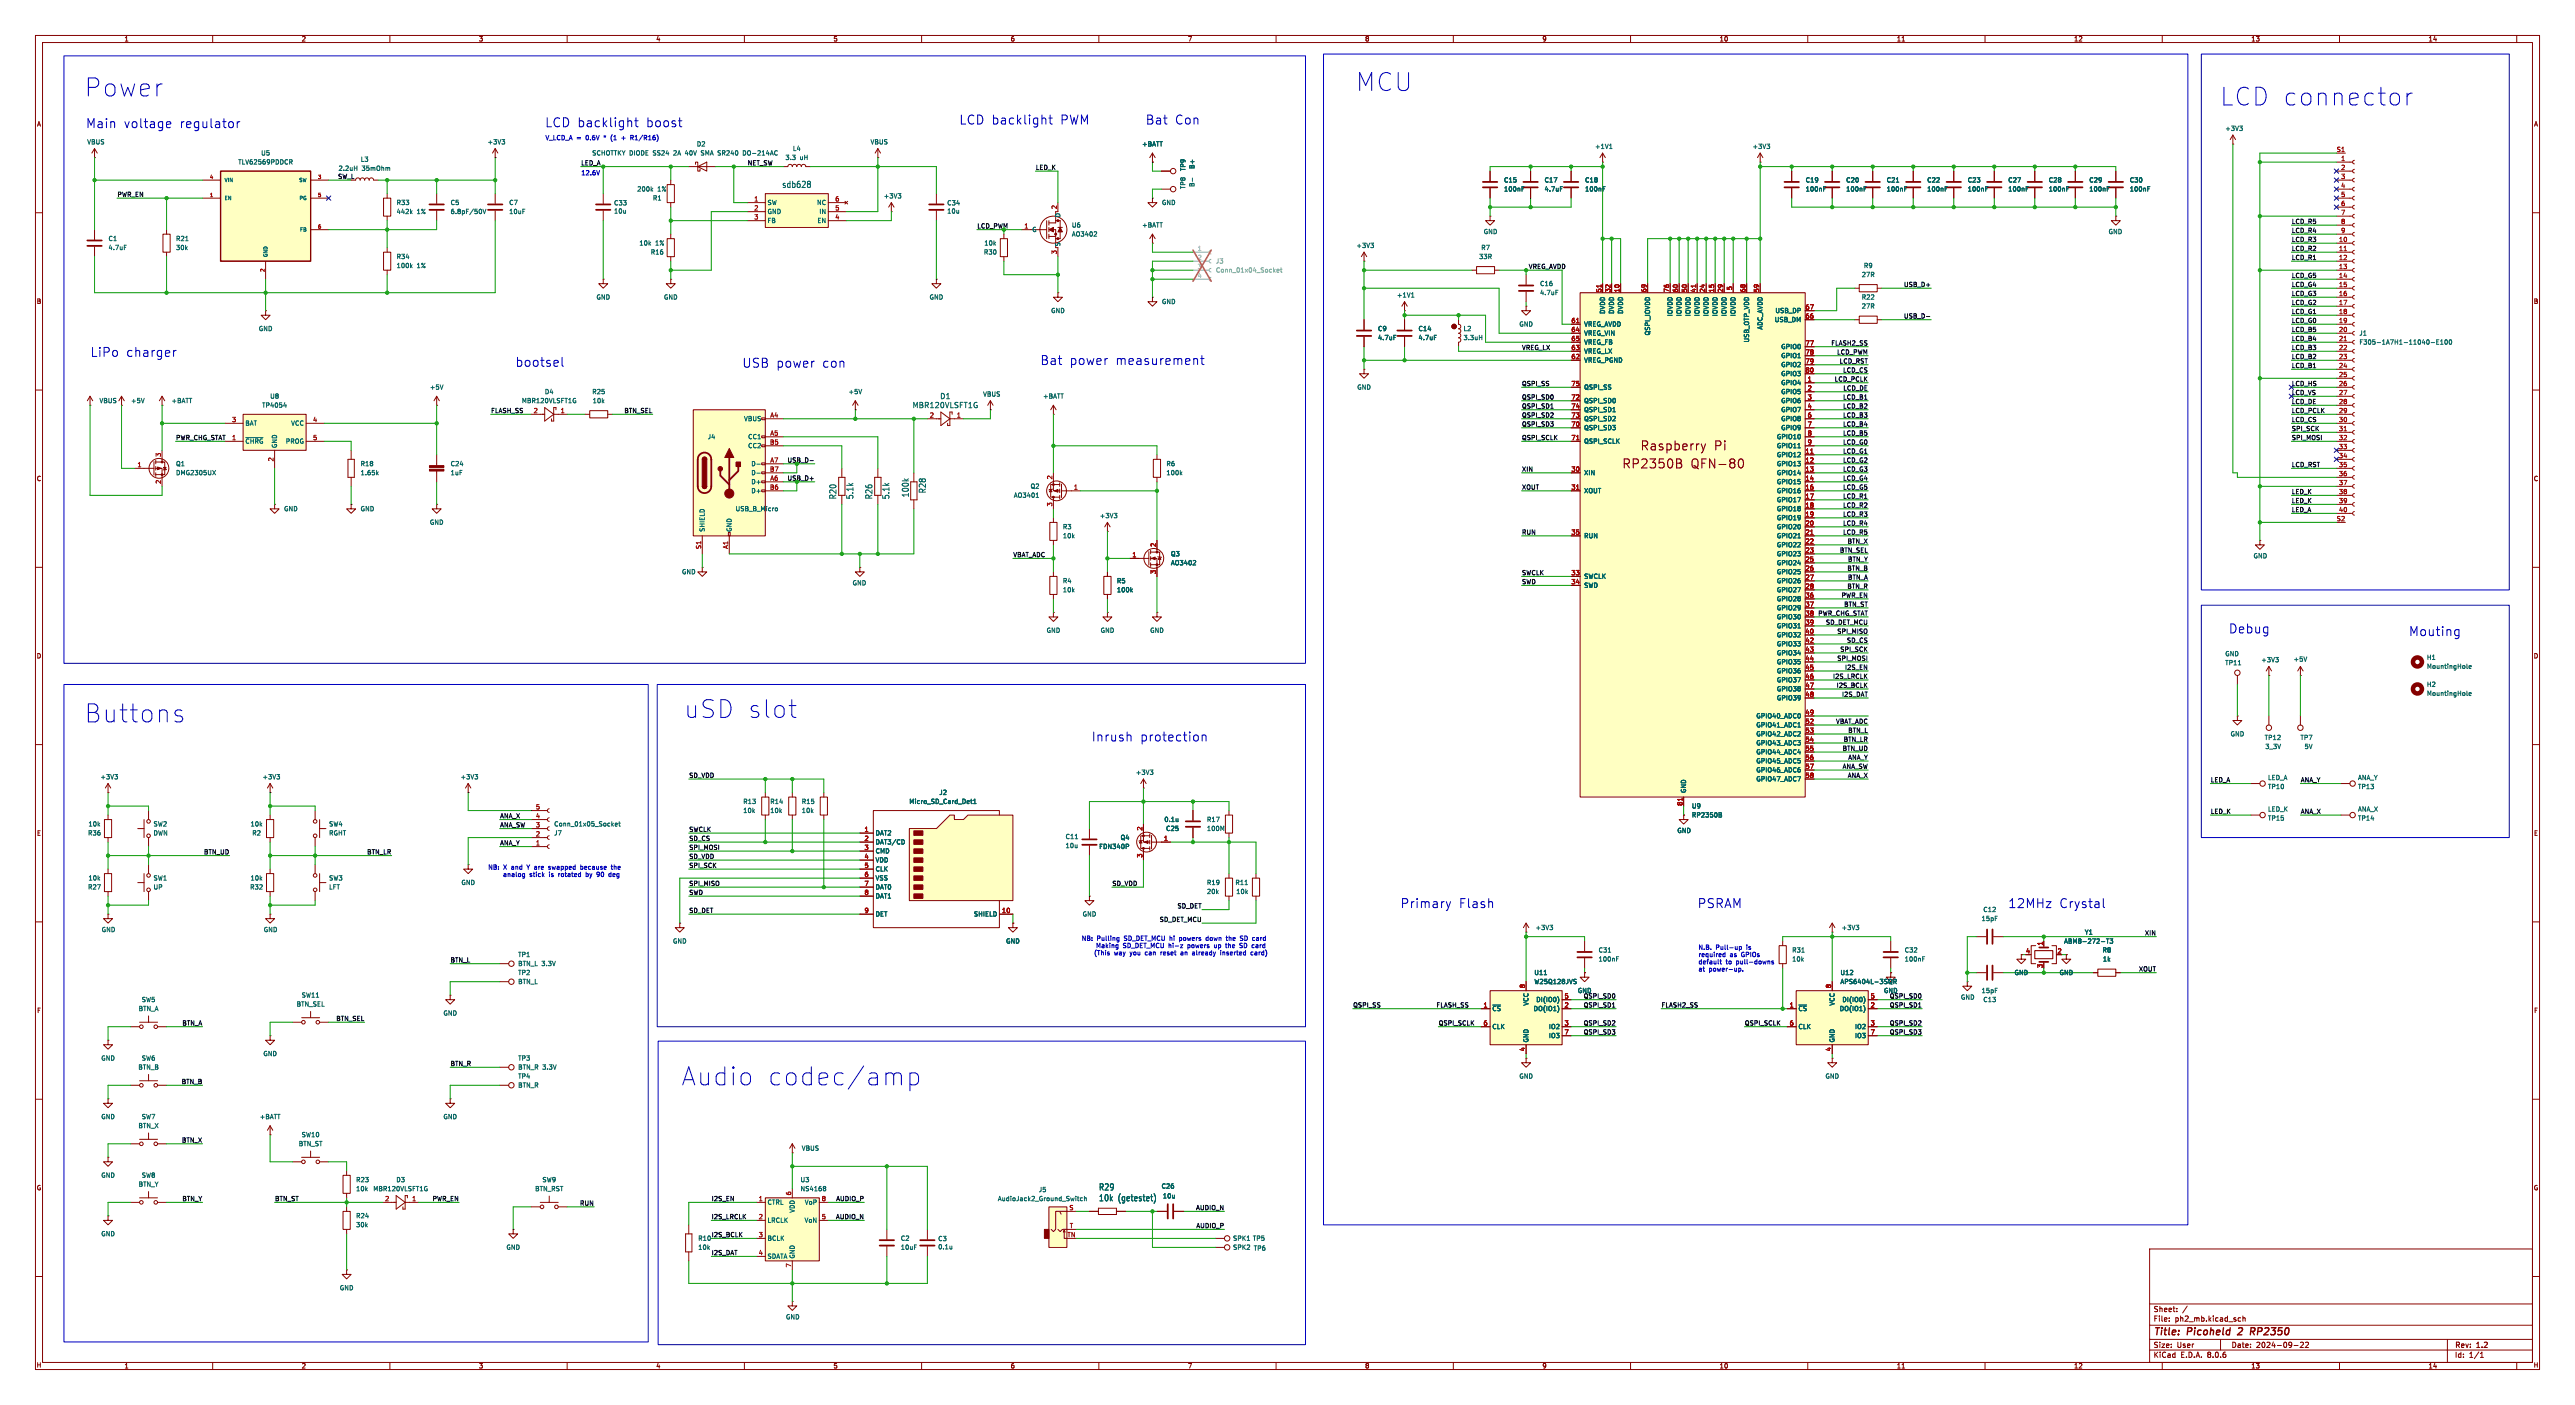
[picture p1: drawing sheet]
<svg xmlns="http://www.w3.org/2000/svg" width="726mm" height="396mm" viewBox="0 0 726 396" stroke-linecap="round" stroke-linejoin="round" font-family="sans-serif">
<defs><g id="words">
<g font-size="7.1" fill="#0000c2">
<text x="23.6" y="27.7">Power</text>
<text x="382.3" y="26.2">MCU</text>
<text x="23.6" y="204.2">Buttons</text>
<text x="192" y="306.6">Audio</text>
<text x="215.9" y="306.6">codec/amp</text>
</g>
<g font-size="7" fill="#0000c2">
<text x="626.1" y="30.2">LCD connector</text>
<text x="192.8" y="203">uSD slot</text>
</g>
<g font-size="3.5" fill="#0000c2">
<text x="270.5" y="35.3">LCD backlight</text>
<text x="298.8" y="35.3">PWM</text>
<text x="323.1" y="35.3">Bat</text>
<text x="331.3" y="35.3">Con</text>
<text x="24.1" y="36.3">Main</text>
<text x="34.7" y="36.3">voltage</text>
<text x="50.4" y="36.3">regulator</text>
<text x="153.7" y="36.1">LCD backlight</text>
<text x="182" y="36.1">boost</text>
<text x="25.4" y="100.8">LiPo</text>
<text x="35.4" y="100.8">charger</text>
<text x="145.3" y="103.6">bootsel</text>
<text x="209.3" y="103.9">USB power</text>
<text x="231.7" y="103.9">con</text>
<text x="293.4" y="103.1">Bat</text>
<text x="301.5" y="103.1">power</text>
<text x="314.4" y="103.1">measurement</text>
<text x="628.6" y="178.8">Debug</text>
<text x="679.4" y="179.6">Mouting</text>
<text x="307.8" y="209.3">Inrush</text>
<text x="321.5" y="209.3">protection</text>
<text x="395" y="256.3">Primary</text>
<text x="411.4" y="256.3">Flash</text>
<text x="478.8" y="256.3">PSRAM</text>
<text x="566.4" y="256.3">12MHz</text>
<text x="580.8" y="256.3">Crystal</text>
</g>
<g font-size="3.5" fill="#840000">
<text x="462.5" y="127.5">Raspberry</text>
<text x="483.7" y="127.5">Pi</text>
<text x="457.4" y="132.6">RP2350B</text>
<text x="477.1" y="132.6">QFN-80</text>
</g>
<g font-size="2.8" fill="#840000">
<text x="607.4" y="377.1">Title:</text>
<text x="617.1" y="377.1">Picoheld</text>
<text x="632.3" y="377.1">2</text>
<text x="636.5" y="377.1">RP2350</text>
</g>
<g font-size="2.5" fill="#006464">
<text x="220.6" y="53.2">sdb628</text>
<text x="236.1" y="140.9" transform="rotate(-90 236.1 140.9)">R20</text>
<text x="240.9" y="140.9" transform="rotate(-90 240.9 140.9)">5.1k</text>
<text x="246.3" y="140.9" transform="rotate(-90 246.3 140.9)">R26</text>
<text x="251.1" y="140.9" transform="rotate(-90 251.1 140.9)">5.1k</text>
<text x="256.6" y="140.4" transform="rotate(-90 256.6 140.4)">100k</text>
<text x="261.4" y="139.2" transform="rotate(-90 261.4 139.2)">R28</text>
<text x="309.9" y="335.9">R29</text>
<text x="309.9" y="339">10k</text>
<text x="315.3" y="339">(getestet)</text>
</g>
<g font-size="2.1" fill="#006464">
<text x="265.1" y="112.8">D1</text>
<text x="257.3" y="115.3">MBR120VLSFT1G</text>
</g>
<g font-size="2.1" fill="#840000">
<text x="607.4" y="370.2">Sheet:</text>
<text x="607.4" y="372.9">File:</text>
<text x="613.5" y="372.9">ph2_mb.kicad_sch</text>
<text x="607.4" y="383.1">KiCad</text>
<text x="607.4" y="380.3">Size:</text>
<text x="614.1" y="380.3">User</text>
<text x="615.2" y="383.1">E.D.A.</text>
<text x="622.8" y="383.1">8.0.6</text>
<text x="629.4" y="380.3">Date:</text>
<text x="636.5" y="380.3">2024-09-22</text>
<text x="692.4" y="380.5">Rev:</text>
<text x="692.4" y="383.1">Id:</text>
<text x="696.5" y="383.1">1/1</text>
<text x="698.8" y="380.5">1.2</text>
</g>
<g font-size="1.8" fill="#840000">
<text x="35" y="11.9">1</text>
<text x="85" y="11.9">2</text>
<text x="135" y="11.9">3</text>
<text x="185" y="11.9">4</text>
<text x="235" y="11.9">5</text>
<text x="285" y="11.9">6</text>
<text x="335" y="11.9">7</text>
<text x="385" y="11.9">8</text>
<text x="435" y="11.9">9</text>
<text x="485" y="11.9">10</text>
<text x="535" y="11.9">11</text>
<text x="585" y="11.9">12</text>
<text x="635" y="11.9">13</text>
<text x="685" y="11.9">14</text>
<text x="10.3" y="35.9">A</text>
<text x="714.8" y="35.9">A</text>
<text x="10.3" y="85.9">B</text>
<text x="714.7" y="85.9">B</text>
<text x="10.3" y="135.9">C</text>
<text x="714.7" y="135.9">C</text>
<text x="10.3" y="185.9">D</text>
<text x="714.7" y="185.9">D</text>
<text x="10.3" y="235.9">E</text>
<text x="714.8" y="235.9">E</text>
<text x="10.3" y="285.9">F</text>
<text x="714.8" y="285.9">F</text>
<text x="10.3" y="335.9">G</text>
<text x="714.7" y="335.9">G</text>
<text x="10.2" y="385.9">H</text>
<text x="35" y="386.1">1</text>
<text x="85" y="386.1">2</text>
<text x="135" y="386.1">3</text>
<text x="185" y="386.1">4</text>
<text x="235" y="386.1">5</text>
<text x="285" y="386.1">6</text>
<text x="335" y="386.1">7</text>
<text x="385" y="386.1">8</text>
<text x="435" y="386.1">9</text>
<text x="485" y="386.1">10</text>
<text x="535" y="386.1">11</text>
<text x="585" y="386.1">12</text>
<text x="635" y="386.1">13</text>
<text x="685" y="386.1">14</text>
<text x="714.7" y="385.9">H</text>
</g>
<g font-size="1.8" fill="#006464">
<text x="24.5" y="40.9">VBUS</text>
<text x="137.4" y="40.9">+3V3</text>
<text x="196.5" y="41.5">D2</text>
<text x="245.5" y="40.9">VBUS</text>
<text x="322.1" y="41.5">+BATT</text>
<text x="627.7" y="37.1">+3V3</text>
<text x="67.1" y="46.6">TLV62569PDDCR</text>
<text x="73.6" y="44">U5</text>
<text x="101.6" y="45.8">L3</text>
<text x="166.9" y="44">SCHOTTKY DIODE SS24</text>
<text x="190.4" y="44">2A</text>
<text x="193.8" y="44">40V</text>
<text x="198.5" y="44">SMA SR240</text>
<text x="210.7" y="44">DO-214AC</text>
<text x="221.5" y="45.3">3.3</text>
<text x="223.6" y="42.8">L4</text>
<text x="225.6" y="45.3">uH</text>
<text x="337.2" y="47.8" transform="rotate(-90 337.2 47.8)">B+</text>
<text x="449.9" y="42.2">+1V1</text>
<text x="494.3" y="42.2">+3V3</text>
<text x="95.4" y="48.4">2.2uH</text>
<text x="102.1" y="48.4">35mOhm</text>
<text x="334.6" y="53.4" transform="rotate(-90 334.6 53.4)">TP8</text>
<text x="334.6" y="48.4" transform="rotate(-90 334.6 48.4)">TP9</text>
<text x="337.2" y="52.8" transform="rotate(-90 337.2 52.8)">B-</text>
<text x="424.2" y="51.7">C15</text>
<text x="435.6" y="51.7">C17</text>
<text x="447.1" y="51.7">C18</text>
<text x="509.3" y="51.7">C19</text>
<text x="520.7" y="51.7">C20</text>
<text x="532.1" y="51.7">C21</text>
<text x="543.6" y="51.7">C22</text>
<text x="555" y="51.7">C23</text>
<text x="566.4" y="51.7">C27</text>
<text x="577.9" y="51.7">C28</text>
<text x="589.3" y="51.7">C29</text>
<text x="600.7" y="51.7">C30</text>
<text x="111.8" y="58">R33</text>
<text x="127" y="58">C5</text>
<text x="143.5" y="58">C7</text>
<text x="173.1" y="58.1">C33</text>
<text x="179.7" y="54.2">200k</text>
<text x="184.1" y="56.7">R1</text>
<text x="185.5" y="54.2">1%</text>
<text x="216.4" y="58">SW</text>
<text x="230.4" y="58">NC</text>
<text x="249.2" y="56.2">+3V3</text>
<text x="267.1" y="58.1">C34</text>
<text x="327.7" y="58">GND</text>
<text x="424.2" y="54.2">100nF</text>
<text x="435.6" y="54.2">4.7uF</text>
<text x="447.1" y="54.2">100nF</text>
<text x="509.3" y="54.2">100nF</text>
<text x="520.7" y="54.2">100nF</text>
<text x="532.1" y="54.2">100nF</text>
<text x="543.6" y="54.2">100nF</text>
<text x="555" y="54.2">100nF</text>
<text x="566.4" y="54.2">100nF</text>
<text x="577.9" y="54.2">100nF</text>
<text x="589.3" y="54.2">100nF</text>
<text x="600.7" y="54.2">100nF</text>
<text x="111.8" y="60.6">442k</text>
<text x="117.6" y="60.6">1%</text>
<text x="127" y="60.6">6.8pF/50V</text>
<text x="143.5" y="60.6">10uF</text>
<text x="173.1" y="60.4">10u</text>
<text x="216.4" y="60.6">GND</text>
<text x="216.4" y="63.1">FB</text>
<text x="230.5" y="63.1">EN</text>
<text x="231" y="60.6">IN</text>
<text x="267.1" y="60.4">10u</text>
<text x="291.1" y="65.6">G</text>
<text x="299.3" y="61.4" transform="rotate(-90 299.3 61.4)">D</text>
<text x="302.3" y="64.4">U6</text>
<text x="322.1" y="64.4">+BATT</text>
<text x="30.5" y="68.2">C1</text>
<text x="30.5" y="70.7">4.7uF</text>
<text x="49.5" y="70.7">30k</text>
<text x="49.5" y="68.2">R21</text>
<text x="180.3" y="69.4">10k</text>
<text x="183.5" y="72">R16</text>
<text x="184.9" y="69.4">1%</text>
<text x="277.5" y="72">R30</text>
<text x="277.6" y="69.4">10k</text>
<text x="299.3" y="69.6" transform="rotate(-90 299.3 69.6)">S</text>
<text x="302.3" y="66.9">AO3402</text>
<text x="382.5" y="70.1">+3V3</text>
<text x="417.8" y="70.7">R7</text>
<text x="418.5" y="66.2">GND</text>
<text x="594.7" y="66.2">GND</text>
<text x="111.8" y="75.8">100k</text>
<text x="111.8" y="73.3">R34</text>
<text x="117.6" y="75.8">1%</text>
<text x="417.2" y="73.3">33R</text>
<text x="525.7" y="75.8">R9</text>
<text x="434.4" y="80.9">C16</text>
<text x="434.4" y="83.4">4.7uF</text>
<text x="525.1" y="78.3">27R</text>
<text x="168.1" y="84.7">GND</text>
<text x="187.2" y="84.7">GND</text>
<text x="262.1" y="84.7">GND</text>
<text x="296.4" y="88.5">GND</text>
<text x="327.7" y="86">GND</text>
<text x="394" y="84.1">+1V1</text>
<text x="453" y="88.7" transform="rotate(-90 453 88.7)">DVDD</text>
<text x="455.5" y="88.7" transform="rotate(-90 455.5 88.7)">DVDD</text>
<text x="458.1" y="88.7" transform="rotate(-90 458.1 88.7)">DVDD</text>
<text x="472" y="89.3" transform="rotate(-90 472 89.3)">IOVDD</text>
<text x="474.6" y="89.3" transform="rotate(-90 474.6 89.3)">IOVDD</text>
<text x="477.1" y="89.3" transform="rotate(-90 477.1 89.3)">IOVDD</text>
<text x="479.7" y="89.3" transform="rotate(-90 479.7 89.3)">IOVDD</text>
<text x="482.2" y="89.3" transform="rotate(-90 482.2 89.3)">IOVDD</text>
<text x="484.7" y="89.3" transform="rotate(-90 484.7 89.3)">IOVDD</text>
<text x="487.3" y="89.3" transform="rotate(-90 487.3 89.3)">IOVDD</text>
<text x="489.8" y="89.3" transform="rotate(-90 489.8 89.3)">IOVDD</text>
<text x="500.7" y="88.5">USB_DP</text>
<text x="525.1" y="84.7">R22</text>
<text x="525.1" y="87.2">27R</text>
<text x="72.9" y="93.6">GND</text>
<text x="388.6" y="93.6">C9</text>
<text x="400.1" y="93.6">C14</text>
<text x="412.8" y="93.6">L2</text>
<text x="428.5" y="92.3">GND</text>
<text x="446.8" y="92.3">VREG_AVDD</text>
<text x="446.8" y="94.8">VREG_VIN</text>
<text x="465.7" y="94.7" transform="rotate(-90 465.7 94.7)">QSPI_IOVDD</text>
<text x="497.4" y="93.1" transform="rotate(-90 497.4 93.1)">ADC_AVDD</text>
<text x="500.6" y="91">USB_DM</text>
<text x="665.5" y="94.8">J1</text>
<text x="388.6" y="96.1">4.7uF</text>
<text x="400.1" y="96.1">4.7uF</text>
<text x="412.8" y="96.1">3.3uH</text>
<text x="446.8" y="99.9">VREG_LX</text>
<text x="446.8" y="97.4">VREG_FB</text>
<text x="493.6" y="96.7" transform="rotate(-90 493.6 96.7)">USB_OTP_VDD</text>
<text x="502.4" y="98.7">GPIO0</text>
<text x="502.4" y="101.2">GPIO1</text>
<text x="665.5" y="97.4">F305-1A7H1-11040-E100</text>
<text x="446.8" y="102.5">VREG_PGND</text>
<text x="502.4" y="103.7">GPIO2</text>
<text x="502.4" y="106.3">GPIO3</text>
<text x="27.9" y="113.9">VBUS</text>
<text x="36.8" y="113.9">+5V</text>
<text x="48.3" y="113.9">+BATT</text>
<text x="76.1" y="112.6">U8</text>
<text x="121.2" y="110.1">+5V</text>
<text x="147.1" y="113.9">MBR120VLSFT1G</text>
<text x="153.6" y="111.4">D4</text>
<text x="167" y="111.4">R25</text>
<text x="167.1" y="113.9">10k</text>
<text x="239.3" y="111.4">+5V</text>
<text x="277.2" y="112">VBUS</text>
<text x="294.1" y="112.6">+BATT</text>
<text x="382.8" y="110.1">GND</text>
<text x="446.8" y="113.9">QSPI_SD0</text>
<text x="446.8" y="110.1">QSPI_SS</text>
<text x="502.4" y="108.8">GPIO4</text>
<text x="502.4" y="111.4">GPIO5</text>
<text x="502.4" y="113.9">GPIO6</text>
<text x="73.8" y="115.2">TP4054</text>
<text x="209.8" y="119">VBUS</text>
<text x="446.8" y="119">QSPI_SD2</text>
<text x="446.8" y="116.4">QSPI_SD1</text>
<text x="502.4" y="116.4">GPIO7</text>
<text x="502.4" y="119">GPIO8</text>
<text x="69.1" y="125.3">~{CHRG}</text>
<text x="69.1" y="120.2">BAT</text>
<text x="80.5" y="125.3">PROG</text>
<text x="82" y="120.2">VCC</text>
<text x="199.5" y="124.1">J4</text>
<text x="210.9" y="124.1">CC1</text>
<text x="446.8" y="121.5">QSPI_SD3</text>
<text x="446.8" y="125.3">QSPI_SCLK</text>
<text x="501.2" y="124.1">GPIO10</text>
<text x="502.4" y="121.5">GPIO9</text>
<text x="49.5" y="131.7">Q1</text>
<text x="78.3" y="126.5" transform="rotate(-90 78.3 126.5)">GND</text>
<text x="101.6" y="131.7">R18</text>
<text x="127" y="131.7">C24</text>
<text x="210.9" y="126.6">CC2</text>
<text x="211.8" y="131.7">D-</text>
<text x="328.9" y="131.7">R6</text>
<text x="501.2" y="129.1">GPIO12</text>
<text x="501.2" y="131.7">GPIO13</text>
<text x="501.2" y="126.6">GPIO11</text>
<text x="49.5" y="134.2">DMG2305UX</text>
<text x="101.6" y="134.2">1.65k</text>
<text x="127" y="134.2">1uF</text>
<text x="211.8" y="136.8">D+</text>
<text x="211.8" y="134.2">D-</text>
<text x="328.9" y="134.2">100k</text>
<text x="446.8" y="134.2">XIN</text>
<text x="501.2" y="134.2">GPIO14</text>
<text x="501.2" y="136.8">GPIO15</text>
<text x="211.8" y="139.3">D+</text>
<text x="285.9" y="140.6">AO3401</text>
<text x="290.6" y="138">Q2</text>
<text x="446.8" y="139.3">XOUT</text>
<text x="501.2" y="139.3">GPIO16</text>
<text x="501.2" y="141.8">GPIO17</text>
<text x="80" y="144.4">GND</text>
<text x="101.6" y="144.4">GND</text>
<text x="121.2" y="148.2">GND</text>
<text x="207.4" y="144.4">USB_B_Micro</text>
<text x="299.7" y="149.5">R3</text>
<text x="310.2" y="146.3">+3V3</text>
<text x="501.2" y="144.4">GPIO18</text>
<text x="501.2" y="146.9">GPIO19</text>
<text x="501.2" y="149.5">GPIO20</text>
<text x="199" y="150.1" transform="rotate(-90 199 150.1)">SHIELD</text>
<text x="206.6" y="150.1" transform="rotate(-90 206.6 150.1)">GND</text>
<text x="299.7" y="152">10k</text>
<text x="446.8" y="152">RUN</text>
<text x="501.2" y="152">GPIO21</text>
<text x="501.2" y="154.5">GPIO22</text>
<text x="330.2" y="157.1">Q3</text>
<text x="330.2" y="159.6">AO3402</text>
<text x="501.2" y="157.1">GPIO23</text>
<text x="501.2" y="159.6">GPIO24</text>
<text x="635.6" y="157.7">GND</text>
<text x="192.3" y="162.2">GND</text>
<text x="240.4" y="165.3">GND</text>
<text x="299.7" y="164.7">R4</text>
<text x="299.7" y="167.2">10k</text>
<text x="315" y="164.7">R5</text>
<text x="315" y="167.2">100k</text>
<text x="446.8" y="163.4">SWCLK</text>
<text x="446.8" y="166">SWD</text>
<text x="501.2" y="162.2">GPIO25</text>
<text x="501.2" y="164.7">GPIO26</text>
<text x="501.2" y="167.2">GPIO27</text>
<text x="501.2" y="169.8">GPIO28</text>
<text x="501.2" y="172.3">GPIO29</text>
<text x="295.1" y="178.7">GND</text>
<text x="310.4" y="178.7">GND</text>
<text x="324.4" y="178.7">GND</text>
<text x="501.2" y="174.9">GPIO30</text>
<text x="501.2" y="177.4">GPIO31</text>
<text x="501.2" y="179.9">GPIO32</text>
<text x="501.2" y="182.5">GPIO33</text>
<text x="501.2" y="185">GPIO34</text>
<text x="627.6" y="185.3">GND</text>
<text x="501.2" y="187.6">GPIO35</text>
<text x="501.2" y="190.1">GPIO36</text>
<text x="627.6" y="187.8">TP11</text>
<text x="637.8" y="187">+3V3</text>
<text x="646.9" y="186.8">+5V</text>
<text x="684.5" y="186.3">H1</text>
<text x="684.5" y="188.8">MountingHole</text>
<text x="501.2" y="192.6">GPIO37</text>
<text x="501.2" y="195.2">GPIO38</text>
<text x="501.2" y="197.7">GPIO39</text>
<text x="684.5" y="193.9">H2</text>
<text x="684.5" y="196.4">MountingHole</text>
<text x="495.4" y="202.8">GPIO40_ADC0</text>
<text x="495.4" y="205.3">GPIO41_ADC1</text>
<text x="495.4" y="207.9">GPIO42_ADC2</text>
<text x="629.2" y="207.9">GND</text>
<text x="638.8" y="208.9">TP12</text>
<text x="648.9" y="208.9">TP7</text>
<text x="495.4" y="210.4">GPIO43_ADC3</text>
<text x="495.4" y="213">GPIO44_ADC4</text>
<text x="495.4" y="215.5">GPIO45_ADC5</text>
<text x="638.9" y="211.4">3_3V</text>
<text x="650" y="211.4">5V</text>
<text x="28.2" y="220">+3V3</text>
<text x="73.9" y="220">+3V3</text>
<text x="129.8" y="220">+3V3</text>
<text x="320.3" y="218.7">+3V3</text>
<text x="495.4" y="218">GPIO46_ADC6</text>
<text x="495.4" y="220.6">GPIO47_ADC7</text>
<text x="639.7" y="220.2">LED_A</text>
<text x="665.1" y="220.2">ANA_Y</text>
<text x="209.6" y="226.9">R13</text>
<text x="217.2" y="226.9">R14</text>
<text x="226.1" y="226.9">R15</text>
<text x="256.4" y="226.9">Micro_SD_Card_Det1</text>
<text x="264.9" y="224.4">J2</text>
<text x="475.8" y="223.8" transform="rotate(-90 475.8 223.8)">GND</text>
<text x="639.7" y="222.7">TP10</text>
<text x="665.1" y="222.7">TP13</text>
<text x="24.8" y="233.3">10k</text>
<text x="43.2" y="233.3">SW2</text>
<text x="70.6" y="233.3">10k</text>
<text x="92.7" y="233.3">SW4</text>
<text x="156.2" y="233.3">Conn_01x05_Socket</text>
<text x="209.6" y="229.5">10k</text>
<text x="217.2" y="229.5">10k</text>
<text x="226.1" y="229.5">10k</text>
<text x="328.4" y="232">0.1u</text>
<text x="340.4" y="232">R17</text>
<text x="477.2" y="228.2">U9</text>
<text x="477.2" y="230.7">RP2350B</text>
<text x="639.7" y="231.6">TP15</text>
<text x="639.7" y="229.1">LED_K</text>
<text x="665.1" y="231.6">TP14</text>
<text x="665.1" y="229.1">ANA_X</text>
<text x="24.7" y="235.8">R36</text>
<text x="43.2" y="235.8">DWN</text>
<text x="71" y="235.8">R2</text>
<text x="92.7" y="235.8">RGHT</text>
<text x="156.2" y="235.8">J7</text>
<text x="246.9" y="235.8">DAT2</text>
<text x="246.9" y="238.4">DAT3/CD</text>
<text x="300.5" y="236.8">C11</text>
<text x="300.5" y="239.4">10u</text>
<text x="310" y="239.6">FDN340P</text>
<text x="316" y="237.1">Q4</text>
<text x="328.8" y="234.5">C25</text>
<text x="340.4" y="234.5">100M</text>
<text x="473.1" y="235.1">GND</text>
<text x="246.9" y="240.9">CMD</text>
<text x="246.9" y="243.4">VDD</text>
<text x="246.9" y="246">CLK</text>
<text x="24.7" y="251.1">R27</text>
<text x="24.8" y="248.5">10k</text>
<text x="43.2" y="251.1">UP</text>
<text x="43.2" y="248.5">SW1</text>
<text x="70.4" y="251.1">R32</text>
<text x="70.6" y="248.5">10k</text>
<text x="92.7" y="251.1">LFT</text>
<text x="92.7" y="248.5">SW3</text>
<text x="130" y="249.8">GND</text>
<text x="246.9" y="248.5">VSS</text>
<text x="246.9" y="251.1">DAT0</text>
<text x="340.4" y="249.8">R19</text>
<text x="348.4" y="249.8">R11</text>
<text x="246.9" y="253.6">DAT1</text>
<text x="340.4" y="252.3">20k</text>
<text x="348.6" y="252.3">10k</text>
<text x="559.4" y="257.4">C12</text>
<text x="28.6" y="263.1">GND</text>
<text x="74.3" y="263.1">GND</text>
<text x="246.9" y="258.7">DET</text>
<text x="274.6" y="258.7">SHIELD</text>
<text x="305.3" y="258.7">GND</text>
<text x="433.1" y="262.5">+3V3</text>
<text x="519.4" y="262.5">+3V3</text>
<text x="558.9" y="259.9">15pF</text>
<text x="588" y="263.8">Y1</text>
<text x="189.7" y="266.3">GND</text>
<text x="283.7" y="266.3">GND</text>
<text x="450.9" y="268.8">C31</text>
<text x="505.5" y="268.8">R31</text>
<text x="537.2" y="268.8">C32</text>
<text x="582.2" y="266.3">ABM8-272-T3</text>
<text x="593" y="268.8">R8</text>
<text x="146.1" y="275.2">TP2</text>
<text x="146.1" y="270.1">TP1</text>
<text x="146.1" y="272.6">BTN_L 3.3V</text>
<text x="432.7" y="275.2">U11</text>
<text x="450.9" y="271.4">100nF</text>
<text x="505.5" y="271.4">10k</text>
<text x="519.1" y="275.2">U12</text>
<text x="537.2" y="271.4">100nF</text>
<text x="568.2" y="275.2">GND</text>
<text x="580.9" y="275.2">GND</text>
<text x="593.1" y="271.4">1k</text>
<text x="85" y="281.5">SW11</text>
<text x="146.1" y="277.7">BTN_L</text>
<text x="432.7" y="277.7">W25Q128JVS</text>
<text x="445" y="280.3">GND</text>
<text x="519.1" y="277.7">APS6404L-3SQR</text>
<text x="531.4" y="280.3">GND</text>
<text x="558.9" y="280.3">15pF</text>
<text x="39" y="285.3">BTN_A</text>
<text x="39.9" y="282.8">SW5</text>
<text x="83.6" y="284.1">BTN_SEL</text>
<text x="125" y="286.6">GND</text>
<text x="420.9" y="285.3">~{CS}</text>
<text x="431.4" y="283.7" transform="rotate(-90 431.4 283.7)">VCC</text>
<text x="432.5" y="285.3">DO(IO1)</text>
<text x="433.3" y="282.8">DI(IO0)</text>
<text x="507.2" y="285.3">~{CS}</text>
<text x="517.8" y="283.7" transform="rotate(-90 517.8 283.7)">VCC</text>
<text x="518.9" y="285.3">DO(IO1)</text>
<text x="519.6" y="282.8">DI(IO0)</text>
<text x="553.1" y="282.1">GND</text>
<text x="559.4" y="282.8">C13</text>
<text x="420.9" y="290.4">CLK</text>
<text x="436.8" y="290.4">IO2</text>
<text x="436.8" y="293">IO3</text>
<text x="507.2" y="290.4">CLK</text>
<text x="523.2" y="290.4">IO2</text>
<text x="523.2" y="293">IO3</text>
<text x="28.4" y="299.3">GND</text>
<text x="39.9" y="299.3">SW6</text>
<text x="74.2" y="298">GND</text>
<text x="146.1" y="299.3">TP3</text>
<text x="431.4" y="294.1" transform="rotate(-90 431.4 294.1)">GND</text>
<text x="517.8" y="294.1" transform="rotate(-90 517.8 294.1)">GND</text>
<text x="38.9" y="301.9">BTN_B</text>
<text x="146.1" y="301.9">BTN_R 3.3V</text>
<text x="146.1" y="304.4">TP4</text>
<text x="428.5" y="304.4">GND</text>
<text x="514.9" y="304.4">GND</text>
<text x="146.1" y="306.9">BTN_R</text>
<text x="28.4" y="315.8">GND</text>
<text x="39.9" y="315.8">SW7</text>
<text x="73.2" y="315.8">+BATT</text>
<text x="125" y="315.8">GND</text>
<text x="38.9" y="318.4">BTN_X</text>
<text x="84.2" y="323.4">BTN_ST</text>
<text x="85" y="320.9">SW10</text>
<text x="226.1" y="324.7">VBUS</text>
<text x="28.4" y="332.3">GND</text>
<text x="39" y="334.9">BTN_Y</text>
<text x="39.9" y="332.3">SW8</text>
<text x="100.3" y="333.6">R23</text>
<text x="111.7" y="333.6">D3</text>
<text x="152.9" y="333.6">SW9</text>
<text x="225.7" y="333.6">U3</text>
<text x="327.6" y="335.4">C26</text>
<text x="100.3" y="336.1">10k</text>
<text x="105.2" y="336.1">MBR120VLSFT1G</text>
<text x="150.8" y="336.1">BTN_RST</text>
<text x="216.4" y="340">CTRL</text>
<text x="225.7" y="336.1">NS4168</text>
<text x="226.9" y="340">VoP</text>
<text x="281.4" y="338.9">AudioJack2_Ground_Switch</text>
<text x="292.9" y="336.4">J5</text>
<text x="327.9" y="338.2">10u</text>
<text x="100.3" y="346.3">30k</text>
<text x="100.3" y="343.8">R24</text>
<text x="216.4" y="345">LRCLK</text>
<text x="224.4" y="342.2" transform="rotate(-90 224.4 342.2)">VDD</text>
<text x="226.9" y="345">VoN</text>
<text x="28.4" y="348.8">GND</text>
<text x="142.7" y="352.7">GND</text>
<text x="196.9" y="352.7">10k</text>
<text x="196.9" y="350.1">R10</text>
<text x="216.4" y="350.1">BCLK</text>
<text x="254" y="350.1">C2</text>
<text x="254" y="352.7">10uF</text>
<text x="264.6" y="350.2">C3</text>
<text x="264.6" y="352.5">0.1u</text>
<text x="347.7" y="350.1">SPK1 TP5</text>
<text x="347.7" y="352.7">SPK2</text>
<text x="353.6" y="352.9">TP6</text>
<text x="216.4" y="355.2">SDATA</text>
<text x="224.4" y="355.1" transform="rotate(-90 224.4 355.1)">GND</text>
<text x="95.8" y="364.1">GND</text>
<text x="221.6" y="372.3">GND</text>
</g>
<g font-size="1.8" fill="#0000c2">
<text x="153.8" y="39.7">V_LCD_A =</text>
<text x="165.4" y="39.7">0.6V</text>
<text x="170.6" y="39.7">*</text>
<text x="172.8" y="39.7">(1</text>
<text x="176" y="39.7">+</text>
<text x="178.8" y="39.7">R1/R16)</text>
<text x="163.9" y="49.6">12.6V</text>
<text x="137.6" y="245.5">NB:</text>
<text x="142" y="245.5">X and</text>
<text x="149" y="245.5">Y are</text>
<text x="155.4" y="245.5">swapped</text>
<text x="164.7" y="245.5">because</text>
<text x="173.6" y="245.5">the</text>
<text x="142.6" y="247.5">analog</text>
<text x="150.2" y="247.5">stick</text>
<text x="155.8" y="247.5">is</text>
<text x="158.6" y="247.5">rotated</text>
<text x="166.6" y="247.5">by</text>
<text x="169.9" y="247.5">90</text>
<text x="173.5" y="247.5">deg</text>
<text x="305" y="265.5">NB:</text>
<text x="309.3" y="269.6">(This</text>
<text x="309.4" y="265.5">Pulling</text>
<text x="309.9" y="267.6">Making</text>
<text x="315.1" y="269.6">way</text>
<text x="317.2" y="265.5">SD_DET_MCU hi</text>
<text x="317.6" y="267.6">SD_DET_MCU hi-z</text>
<text x="319.7" y="269.6">you</text>
<text x="324.2" y="269.6">can</text>
<text x="328.7" y="269.6">reset</text>
<text x="333.2" y="265.5">powers</text>
<text x="334.6" y="269.6">an</text>
<text x="336.1" y="267.6">powers</text>
<text x="338.1" y="269.6">already</text>
<text x="340.9" y="265.5">down</text>
<text x="343.8" y="267.6">up</text>
<text x="346.2" y="269.6">inserted</text>
<text x="346.8" y="265.5">the</text>
<text x="347.3" y="267.6">the</text>
<text x="351" y="265.5">SD card</text>
<text x="351.4" y="267.6">SD card</text>
<text x="355" y="269.6">card)</text>
<text x="479" y="267.9">N.B.</text>
<text x="479" y="270">required</text>
<text x="484" y="267.9">Pull-up</text>
<text x="488" y="270">as</text>
<text x="491.4" y="270">GPIOs</text>
<text x="492.8" y="267.9">is</text>
<text x="479" y="272">default</text>
<text x="479" y="274.1">at</text>
<text x="482.1" y="274.1">power-up.</text>
<text x="486.9" y="272">to</text>
<text x="489.9" y="272">pull-downs</text>
</g>
<g font-size="1.8" fill="#0f0f0f">
<text x="163.8" y="46.7">LED_A</text>
<text x="210.8" y="46.7">NET_SW</text>
<text x="292.1" y="48">LED_K</text>
<text x="95.2" y="50.5">SW_L</text>
<text x="33" y="55.6">PWR_EN</text>
<text x="646.4" y="65.8">LCD_R4</text>
<text x="646.4" y="63.2">LCD_R5</text>
<text x="646.4" y="68.3">LCD_R3</text>
<text x="646.4" y="70.9">LCD_R2</text>
<text x="431.2" y="75.9">VREG_AVDD</text>
<text x="646.4" y="73.4">LCD_R1</text>
<text x="537" y="81">USB_D+</text>
<text x="646.4" y="83.6">LCD_G3</text>
<text x="646.4" y="78.5">LCD_G5</text>
<text x="646.4" y="81">LCD_G4</text>
<text x="537" y="89.9">USB_D-</text>
<text x="646.4" y="88.6">LCD_G1</text>
<text x="646.4" y="86.1">LCD_G2</text>
<text x="646.4" y="91.2">LCD_G0</text>
<text x="646.4" y="93.7">LCD_B5</text>
<text x="429.3" y="98.8">VREG_LX</text>
<text x="516.5" y="97.5">FLASH2_SS</text>
<text x="518.1" y="100.1">LCD_PWM</text>
<text x="646.4" y="96.3">LCD_B4</text>
<text x="646.4" y="101.3">LCD_B2</text>
<text x="646.4" y="98.8">LCD_B3</text>
<text x="517.5" y="107.7">LCD_PCLK</text>
<text x="518.9" y="102.6">LCD_RST</text>
<text x="519.8" y="105.1">LCD_CS</text>
<text x="646.4" y="103.9">LCD_B1</text>
<text x="429.3" y="112.8">QSPI_SD0</text>
<text x="429.3" y="109">QSPI_SS</text>
<text x="519.8" y="112.8">LCD_B1</text>
<text x="519.9" y="110.2">LCD_DE</text>
<text x="646.4" y="109">LCD_HS</text>
<text x="646.4" y="111.5">LCD_VS</text>
<text x="138.4" y="116.6">FLASH_SS</text>
<text x="176" y="116.6">BTN_SEL</text>
<text x="429.3" y="115.3">QSPI_SD1</text>
<text x="429.3" y="117.8">QSPI_SD2</text>
<text x="519.8" y="115.3">LCD_B2</text>
<text x="519.8" y="117.8">LCD_B3</text>
<text x="646.4" y="119.1">LCD_CS</text>
<text x="646.4" y="114">LCD_DE</text>
<text x="646.4" y="116.6">LCD_PCLK</text>
<text x="49.5" y="124.2">PWR_CHG_STAT</text>
<text x="429.3" y="124.2">QSPI_SCLK</text>
<text x="429.3" y="120.4">QSPI_SD3</text>
<text x="519.8" y="120.4">LCD_B4</text>
<text x="519.8" y="125.5">LCD_G0</text>
<text x="519.8" y="122.9">LCD_B5</text>
<text x="646.4" y="124.2">SPI_MOSI</text>
<text x="646.4" y="121.7">SPI_SCK</text>
<text x="519.8" y="128">LCD_G1</text>
<text x="519.8" y="130.5">LCD_G2</text>
<text x="646.4" y="131.8">LCD_RST</text>
<text x="429.3" y="133.1">XIN</text>
<text x="519.8" y="135.6">LCD_G4</text>
<text x="519.8" y="133.1">LCD_G3</text>
<text x="429.3" y="138.2">XOUT</text>
<text x="519.8" y="140.7">LCD_R1</text>
<text x="519.8" y="143.2">LCD_R2</text>
<text x="519.8" y="138.2">LCD_G5</text>
<text x="646.4" y="139.4">LED_K</text>
<text x="646.4" y="142">LED_K</text>
<text x="519.8" y="145.8">LCD_R3</text>
<text x="519.8" y="148.3">LCD_R4</text>
<text x="646.4" y="144.5">LED_A</text>
<text x="429.3" y="150.9">RUN</text>
<text x="518.9" y="155.9">BTN_SEL</text>
<text x="519.8" y="150.9">LCD_R5</text>
<text x="521.1" y="153.4">BTN_X</text>
<text x="285.8" y="157.2">VBAT_ADC</text>
<text x="521" y="161">BTN_B</text>
<text x="521.2" y="158.5">BTN_Y</text>
<text x="429.3" y="162.3">SWCLK</text>
<text x="429.3" y="164.8">SWD</text>
<text x="521" y="166.1">BTN_R</text>
<text x="521.2" y="163.6">BTN_A</text>
<text x="512.8" y="173.7">PWR_CHG_STAT</text>
<text x="519.4" y="168.6">PWR_EN</text>
<text x="520.1" y="171.2">BTN_ST</text>
<text x="515" y="176.3">SD_DET_MCU</text>
<text x="518.2" y="178.8">SPI_MISO</text>
<text x="519" y="183.9">SPI_SCK</text>
<text x="520.9" y="181.3">SD_CS</text>
<text x="517" y="191.5">I2S_LRCLK</text>
<text x="518.2" y="186.4">SPI_MOSI</text>
<text x="520.4" y="189">I2S_EN</text>
<text x="518" y="194">I2S_BCLK</text>
<text x="519.5" y="196.6">I2S_DAT</text>
<text x="517.8" y="204.2">VBAT_ADC</text>
<text x="520" y="209.3">BTN_LR</text>
<text x="521.3" y="206.7">BTN_L</text>
<text x="519.7" y="211.8">BTN_UD</text>
<text x="521.3" y="214.4">ANA_Y</text>
<text x="194.3" y="219.4">SD_VDD</text>
<text x="519.7" y="216.9">ANA_SW</text>
<text x="521.2" y="219.4">ANA_X</text>
<text x="623.6" y="220.7">LED_A</text>
<text x="649" y="220.7">ANA_Y</text>
<text x="141" y="233.4">ANA_SW</text>
<text x="141" y="230.9">ANA_X</text>
<text x="623.6" y="229.6">LED_K</text>
<text x="649" y="229.6">ANA_X</text>
<text x="141" y="238.5">ANA_Y</text>
<text x="194.3" y="237.2">SD_CS</text>
<text x="194.3" y="239.8">SPI_MOSI</text>
<text x="194.3" y="234.7">SWCLK</text>
<text x="57.4" y="241">BTN_UD</text>
<text x="103.5" y="241">BTN_LR</text>
<text x="194.3" y="244.8">SPI_SCK</text>
<text x="194.3" y="242.3">SD_VDD</text>
<text x="194.3" y="249.9">SPI_MISO</text>
<text x="313.7" y="249.9">SD_VDD</text>
<text x="194.3" y="252.5">SWD</text>
<text x="194.3" y="257.5">SD_DET</text>
<text x="332.1" y="256.3">SD_DET</text>
<text x="327" y="260.1">SD_DET_MCU</text>
<text x="605" y="263.9">XIN</text>
<text x="127" y="271.5">BTN_L</text>
<text x="603.3" y="274.1">XOUT</text>
<text x="446.7" y="281.7">QSPI_SD0</text>
<text x="533" y="281.7">QSPI_SD0</text>
<text x="381.6" y="284.2">QSPI_SS</text>
<text x="405.1" y="284.2">FLASH_SS</text>
<text x="446.7" y="284.2">QSPI_SD1</text>
<text x="468.6" y="284.2">FLASH2_SS</text>
<text x="533" y="284.2">QSPI_SD1</text>
<text x="51.3" y="289.3">BTN_A</text>
<text x="94.7" y="288">BTN_SEL</text>
<text x="405.8" y="289.3">QSPI_SCLK</text>
<text x="446.7" y="291.8">QSPI_SD3</text>
<text x="446.7" y="289.3">QSPI_SD2</text>
<text x="492.1" y="289.3">QSPI_SCLK</text>
<text x="533" y="291.8">QSPI_SD3</text>
<text x="533" y="289.3">QSPI_SD2</text>
<text x="51.1" y="305.8">BTN_B</text>
<text x="127" y="300.7">BTN_R</text>
<text x="51.2" y="322.3">BTN_X</text>
<text x="51.3" y="338.8">BTN_Y</text>
<text x="77.5" y="338.8">BTN_ST</text>
<text x="121.9" y="338.8">PWR_EN</text>
<text x="163.5" y="340.1">RUN</text>
<text x="200.7" y="338.8">I2S_EN</text>
<text x="235.8" y="338.8">AUDIO_P</text>
<text x="337.3" y="341.4">AUDIO_N</text>
<text x="200.7" y="343.9">I2S_LRCLK</text>
<text x="235.7" y="343.9">AUDIO_N</text>
<text x="337.4" y="346.4">AUDIO_P</text>
<text x="200.7" y="349">I2S_BCLK</text>
<text x="200.7" y="354.1">I2S_DAT</text>
</g>
<g font-size="1.8" fill="#a90000">
<text x="659.1" y="42.9">S1</text>
<text x="660.3" y="45.5">1</text>
<text x="660.3" y="48">2</text>
<text x="660.3" y="50.5">3</text>
<text x="660.3" y="53.1">4</text>
<text x="212.7" y="56.9">1</text>
<text x="212.7" y="59.4">2</text>
<text x="235.5" y="59.4">5</text>
<text x="235.5" y="56.9">6</text>
<text x="298.2" y="59.1" transform="rotate(-90 298.2 59.1)">2</text>
<text x="660.3" y="55.6">5</text>
<text x="660.3" y="58.2">6</text>
<text x="212.7" y="62">3</text>
<text x="235.5" y="62">4</text>
<text x="288.9" y="64.5">1</text>
<text x="660.3" y="60.7">7</text>
<text x="660.3" y="63.2">8</text>
<text x="660.3" y="65.8">9</text>
<text x="298.2" y="71.8" transform="rotate(-90 298.2 71.8)">3</text>
<text x="659.7" y="68.3">10</text>
<text x="659.7" y="70.9">11</text>
<text x="659.7" y="73.4">12</text>
<text x="659.7" y="75.9">13</text>
<text x="451.9" y="82.6" transform="rotate(-90 451.9 82.6)">51</text>
<text x="454.4" y="82.6" transform="rotate(-90 454.4 82.6)">32</text>
<text x="456.9" y="82.6" transform="rotate(-90 456.9 82.6)">10</text>
<text x="464.6" y="82.6" transform="rotate(-90 464.6 82.6)">69</text>
<text x="470.9" y="82.6" transform="rotate(-90 470.9 82.6)">76</text>
<text x="473.5" y="82.6" transform="rotate(-90 473.5 82.6)">60</text>
<text x="476" y="82.6" transform="rotate(-90 476 82.6)">50</text>
<text x="478.5" y="82.6" transform="rotate(-90 478.5 82.6)">41</text>
<text x="481.1" y="82.6" transform="rotate(-90 481.1 82.6)">24</text>
<text x="483.6" y="82.6" transform="rotate(-90 483.6 82.6)">15</text>
<text x="486.2" y="82.6" transform="rotate(-90 486.2 82.6)">29</text>
<text x="488.7" y="82" transform="rotate(-90 488.7 82)">5</text>
<text x="492.5" y="82.6" transform="rotate(-90 492.5 82.6)">68</text>
<text x="496.3" y="82.6" transform="rotate(-90 496.3 82.6)">59</text>
<text x="659.7" y="78.5">14</text>
<text x="659.7" y="81">15</text>
<text x="659.7" y="83.6">16</text>
<text x="509.2" y="89.9">66</text>
<text x="509.2" y="87.4">67</text>
<text x="659.7" y="86.1">17</text>
<text x="659.7" y="88.6">18</text>
<text x="443.2" y="91.2">61</text>
<text x="443.2" y="93.7">64</text>
<text x="659.7" y="91.2">19</text>
<text x="659.7" y="93.7">20</text>
<text x="443.2" y="101.3">62</text>
<text x="443.2" y="98.8">63</text>
<text x="443.2" y="96.3">65</text>
<text x="509.2" y="97.5">77</text>
<text x="509.2" y="100.1">78</text>
<text x="659.7" y="96.3">21</text>
<text x="659.7" y="98.8">22</text>
<text x="659.7" y="101.3">23</text>
<text x="509.2" y="102.6">79</text>
<text x="509.2" y="105.2">80</text>
<text x="509.8" y="107.7">1</text>
<text x="659.7" y="103.9">24</text>
<text x="659.7" y="106.4">25</text>
<text x="443.2" y="112.8">72</text>
<text x="443.2" y="109">75</text>
<text x="509.8" y="110.2">2</text>
<text x="509.8" y="112.8">3</text>
<text x="659.7" y="109">26</text>
<text x="659.7" y="111.5">27</text>
<text x="65.3" y="119.1">3</text>
<text x="88.2" y="119.1">4</text>
<text x="150.4" y="116.6">2</text>
<text x="158" y="116.6">1</text>
<text x="217.2" y="117.9">A4</text>
<text x="262.2" y="117.9">2</text>
<text x="269.8" y="117.9">1</text>
<text x="443.2" y="117.9">73</text>
<text x="443.2" y="115.3">74</text>
<text x="509.8" y="115.3">4</text>
<text x="509.8" y="117.9">6</text>
<text x="659.7" y="114">28</text>
<text x="659.7" y="116.6">29</text>
<text x="659.7" y="119.1">30</text>
<text x="65.3" y="124.2">1</text>
<text x="88.2" y="124.2">5</text>
<text x="217.1" y="125.5">B5</text>
<text x="217.2" y="122.9">A5</text>
<text x="443.2" y="120.4">70</text>
<text x="443.2" y="124.2">71</text>
<text x="509.8" y="120.4">7</text>
<text x="509.8" y="122.9">8</text>
<text x="509.8" y="125.5">9</text>
<text x="659.7" y="121.7">31</text>
<text x="659.7" y="124.2">32</text>
<text x="38.7" y="131.8">1</text>
<text x="45.5" y="129" transform="rotate(-90 45.5 129)">3</text>
<text x="77.2" y="130.2" transform="rotate(-90 77.2 130.2)">2</text>
<text x="217.2" y="130.6">A7</text>
<text x="509.2" y="128">11</text>
<text x="509.2" y="130.6">12</text>
<text x="659.7" y="126.7">33</text>
<text x="659.7" y="129.3">34</text>
<text x="659.7" y="131.8">35</text>
<text x="45.5" y="136.6" transform="rotate(-90 45.5 136.6)">2</text>
<text x="217.1" y="133.1">B7</text>
<text x="217.2" y="135.6">A6</text>
<text x="296.9" y="135.3" transform="rotate(-90 296.9 135.3)">2</text>
<text x="443.2" y="133.1">30</text>
<text x="509.2" y="133.1">13</text>
<text x="509.2" y="135.6">14</text>
<text x="659.7" y="134.4">36</text>
<text x="659.7" y="136.9">37</text>
<text x="217.1" y="138.2">B6</text>
<text x="296.9" y="142.9" transform="rotate(-90 296.9 142.9)">3</text>
<text x="302.8" y="138.2">1</text>
<text x="443.2" y="138.2">31</text>
<text x="509.2" y="138.2">16</text>
<text x="509.2" y="140.7">17</text>
<text x="509.2" y="143.3">18</text>
<text x="659.7" y="139.4">38</text>
<text x="659.7" y="142">39</text>
<text x="509.2" y="145.8">19</text>
<text x="509.2" y="148.3">20</text>
<text x="659.1" y="147.1">S2</text>
<text x="659.7" y="144.5">40</text>
<text x="197.9" y="155" transform="rotate(-90 197.9 155)">S1</text>
<text x="205.5" y="154.9" transform="rotate(-90 205.5 154.9)">A1</text>
<text x="326.1" y="154.4" transform="rotate(-90 326.1 154.4)">2</text>
<text x="443.2" y="150.9">35</text>
<text x="509.2" y="150.9">21</text>
<text x="509.2" y="153.4">22</text>
<text x="509.2" y="156">23</text>
<text x="319.3" y="157.2">1</text>
<text x="326.1" y="162" transform="rotate(-90 326.1 162)">3</text>
<text x="509.2" y="158.5">25</text>
<text x="509.2" y="161">26</text>
<text x="443.2" y="162.3">33</text>
<text x="443.2" y="164.8">34</text>
<text x="509.2" y="163.6">27</text>
<text x="509.2" y="166.1">28</text>
<text x="509.2" y="168.7">36</text>
<text x="509.2" y="171.2">37</text>
<text x="509.2" y="173.7">38</text>
<text x="509.2" y="176.3">39</text>
<text x="509.2" y="178.8">40</text>
<text x="509.2" y="181.4">42</text>
<text x="509.2" y="183.9">43</text>
<text x="509.2" y="186.4">44</text>
<text x="509.2" y="189">45</text>
<text x="509.2" y="191.5">46</text>
<text x="509.2" y="194.1">47</text>
<text x="509.2" y="196.6">48</text>
<text x="509.2" y="201.7">49</text>
<text x="509.2" y="204.2">52</text>
<text x="509.2" y="206.8">53</text>
<text x="509.2" y="209.3">54</text>
<text x="509.2" y="211.8">55</text>
<text x="509.2" y="214.4">56</text>
<text x="509.2" y="216.9">57</text>
<text x="509.2" y="219.5">58</text>
<text x="474.7" y="227.4" transform="rotate(-90 474.7 227.4)">81</text>
<text x="151.1" y="233.4">3</text>
<text x="151.1" y="230.9">4</text>
<text x="151.1" y="228.3">5</text>
<text x="151.1" y="238.5">1</text>
<text x="151.1" y="236">2</text>
<text x="243.8" y="234.7">1</text>
<text x="243.8" y="237.2">2</text>
<text x="243.8" y="239.8">3</text>
<text x="322.3" y="234.4" transform="rotate(-90 322.3 234.4)">2</text>
<text x="328.2" y="237.2">1</text>
<text x="243.8" y="242.3">4</text>
<text x="243.8" y="244.9">5</text>
<text x="322.3" y="242" transform="rotate(-90 322.3 242)">3</text>
<text x="243.8" y="247.4">6</text>
<text x="243.8" y="249.9">7</text>
<text x="243.8" y="252.5">8</text>
<text x="243.8" y="257.6">9</text>
<text x="282.5" y="257.6">10</text>
<text x="571.4" y="269">4</text>
<text x="576.3" y="266.8" transform="rotate(-90 576.3 266.8)">1</text>
<text x="580.3" y="269">2</text>
<text x="576.3" y="273.1" transform="rotate(-90 576.3 273.1)">3</text>
<text x="430.3" y="278.8" transform="rotate(-90 430.3 278.8)">8</text>
<text x="441.3" y="281.7">5</text>
<text x="516.6" y="278.8" transform="rotate(-90 516.6 278.8)">8</text>
<text x="527.6" y="281.7">5</text>
<text x="418.4" y="284.2">1</text>
<text x="441.3" y="284.2">2</text>
<text x="504.8" y="284.2">1</text>
<text x="527.6" y="284.2">2</text>
<text x="418.4" y="289.3">6</text>
<text x="441.3" y="289.3">3</text>
<text x="441.3" y="291.8">7</text>
<text x="504.8" y="289.3">6</text>
<text x="527.6" y="289.3">3</text>
<text x="527.6" y="291.8">7</text>
<text x="430.3" y="296.6" transform="rotate(-90 430.3 296.6)">4</text>
<text x="516.6" y="296.6" transform="rotate(-90 516.6 296.6)">4</text>
<text x="108.5" y="338.8">2</text>
<text x="116.1" y="338.8">1</text>
<text x="213.9" y="338.8">1</text>
<text x="223.3" y="337.3" transform="rotate(-90 223.3 337.3)">6</text>
<text x="231.7" y="338.8">8</text>
<text x="301.6" y="341.4">S</text>
<text x="213.9" y="343.9">2</text>
<text x="231.7" y="343.9">5</text>
<text x="301.7" y="346.5">T</text>
<text x="213.9" y="349">3</text>
<text x="301" y="349">TN</text>
<text x="213.9" y="354.1">4</text>
<text x="223.3" y="357.6" transform="rotate(-90 223.3 357.6)">7</text>
</g>
<g font-size="1.8" fill="#009600">
<text x="275.6" y="64.5">LCD_PWM</text>
<text x="222" y="130.5">USB_D-</text>
<text x="222" y="135.6">USB_D+</text>
</g>
<g font-size="1.8" fill="#aaa">
<text x="337.7" y="70.9">1</text>
<text x="337.7" y="73.4">2</text>
<text x="337.7" y="75.9">3</text>
<text x="337.7" y="78.5">4</text>
</g>
<g font-size="1.8" fill="#989898">
<text x="342.9" y="74.5">J3</text>
<text x="342.9" y="77.1">Conn_01x04_Socket</text>
</g>
<g font-size="1.4" fill="#a90000">
<text x="59.1" y="50.5">4</text>
<text x="89.6" y="50.5">3</text>
<text x="59.1" y="55.6">1</text>
<text x="89.6" y="55.6">5</text>
<text x="89.6" y="64.5">6</text>
<text x="74.7" y="76.8" transform="rotate(-90 74.7 76.8)">2</text>
</g>
<g font-size="1.4" fill="#006464">
<text x="63.2" y="51.5">VIN</text>
<text x="84.2" y="51.5">SW</text>
<text x="63.2" y="56.6">EN</text>
<text x="84.3" y="56.6">PG</text>
<text x="84.5" y="65.5">FB</text>
<text x="75.7" y="72.6" transform="rotate(-90 75.7 72.6)">GND</text>
</g>
</g></defs>
<g fill="none" stroke="#840000" stroke-width=".28">
<path d="M10 10h706.4v376.2h-706.4zM12 12h702.4v372.2h-702.4zM60 10v2M110 10v2M160 10v2M210 10v2M260 10v2M310 10v2M360 10v2M410 10v2M460 10v2M510 10v2"/>
<path d="M536.6 11.6h.7M560 10v2M610 10v2M660 10v2M710 10v2M10 60h2M100.3 50.8l.2-.4 .5-.2 .4 .2 .2 .4 .2-.4 .4-.2 .5 .2 .2 .4 .2-.4 .4-.2 .5 .2 .1 .4 .2-.4 .5-.2 .4 .2 .2 .4h1.3M327.7 48.3h2.5M327.7 53.3h2.5M714.4 60h2M74.9 87.6v1.3h1.3l-1.3 1.3-1.2-1.3h1.2M74.9 87.6h.1"/>
<path d="M10 110h2M714.4 110h2M10 160h2M714.4 160h2M10 210h2M714.4 210h2M10 260h2M30.5 257.8v1.3h1.2l-1.2 1.2-1.3-1.2h1.3M30.5 257.8h.1M714.4 260h2M10 310h2M714.4 310h2"/>
<path d="M606.4 352.2h108v32h-108zM10 360h2M223.5 367v1.3h1.3l-1.3 1.3-1.3-1.3h1.3M223.5 367h.1M606.4 377.7h108M606.4 373.7h108M606.4 367.7h108M612 372.5v.1M612 371.7v.1M614.1 369.8v.1M614.1 369v.1M617 368.4l-1.2 1.9"/>
<path d="M626.4 377.7v3M631.5 372.5l.6 .1M632.1 371.7l-.6 .1M632.8 371.8l.5-.1 .1 .9M632.8 371.1v1.5M647.2 379.5h1.1M649 378.7l.5-.2 .3 .5-.9 1h.9M650.4 378.7l.6-.2 .3 .5-1 1h1M690.4 377.7v6.5M714.4 360h2M60 384.2v2M110 384.2v2"/>
<path d="M160 384.2v2M210 384.2v2M260 384.2v2M310 384.2v2M360 384.2v2M410 384.2v2M460 384.2v2M510 384.2v2M536.6 385.8h.7M560 384.2v2M606.4 380.7h108M610 384.2v2"/>
<path d="M660 384.2v2M699.8 382.8h.8M699.8 381.8l.4-.5v1.5M710 384.2v2"/>
<circle cx="331" cy="48.3" r=".76"/>
<circle cx="331" cy="53.3" r=".76"/>
</g>
<path d="M632.5 375.3l-1.3 1.1h1.3M635.4 375.5l.6 .9M635.8 374.4h-.7l-.3 2M635.9 375.4l-.9 .1" fill="none" stroke="#840000" stroke-width=".4"/>
<circle cx="410.2" cy="92.1" r=".63" fill="#840000" stroke="#840000" stroke-width=".28"/>
<path d="M100 47.4h.7M100.7 46.8v1.3M109.8 47.2l.1 .9M336.4 50.2v1" fill="none" stroke="#006464" stroke-width=".28"/>
<path d="M215.9 54.6h17.8v9.5h-17.8z" fill="#ffffc2"/>
<g fill="none" stroke="#840000" stroke-width=".28">
<path d="M139.7 44.4h.1M139.7 41.9l-.8 1.3M139.7 41.9v2.5M139.7 41.9l.8 1.3M194.3 47h7.6M196.2 46.4v-.7h.6v2.6h.7v-.7M196.8 47l2.6-1.3v2.6zM210.8 57.1h5.1M210.8 59.7h5.1M215.9 54.6h17.8v9.5h-17.8zM221 47h1.2l.2-.5 .5-.1 .4 .1 .2 .5 .2-.5 .5-.1 .4 .1 .2 .5 .2-.5 .4-.1 .5 .1 .2 .5 .1-.5 .5-.1 .4 .1 .2 .5h1.3M233.7 57.1h5.1"/>
<path d="M233.7 59.7h5.1M238.4 56.8l.7 .7M239.1 56.8l-.7 .7M251.5 59.7h.1M251.5 57.1l-.8 1.3M251.5 57.1v2.6M251.5 57.1l.7 1.3M325.1 55.9v1.2h1.3l-1.3 1.3-1.3-1.3h1.3M325.1 55.9h.1M210.8 62.2h5.1M233.7 62.2h5.1M325.1 68.6h.1"/>
<path d="M325.1 66l-.7 1.3M325.1 66v2.6M325.1 66l.8 1.3M298.4 82.5v1.3h1.3l-1.3 1.3-1.2-1.3h1.2M298.4 82.5h.1M325.1 83.8v1.3h1.3l-1.3 1.3-1.3-1.3h1.3M325.1 83.8h.1M149.9 116.8h3.8M153.7 114.9l2.5 1.9-2.5 1.9zM156.2 116.8h3.8M156.8 115.6v-.7h-.6v3.8h-.6v-.6M165.1 116.8h1.3"/>
<path d="M166.4 115.8h5v2.1h-5zM171.4 116.8h1.3M123.2 128.3v3M123.2 132.8v3.1M123.2 142.2v1.3h1.3l-1.3 1.3-1.3-1.3h1.3M123.2 142.2h.1M307.3 233.7v2.8M307.3 238.5v2.8M285.7 260.3v1.3h1.3l-1.3 1.3-1.2-1.3h1.2M285.7 260.3h.1M447 274.3v1.3h1.3l-1.3 1.3-1.2-1.3h1.2M447 274.3h.1"/>
<path d="M447 265.4v2.8M447 270.3v2.7M501.9 266.7h2v5.1h-2zM502.9 265.4v1.3M502.9 271.8v1.2M516.9 262.9h.1M516.9 260.3l-.8 1.3M516.9 260.3v2.6M516.9 260.3l.8 1.3M533.4 274.3v1.3h1.3l-1.3 1.3-1.3-1.3h1.3M533.4 274.3h.1M223.5 325.1h.1"/>
<path d="M223.5 322.6l-.7 1.2M223.5 322.6v2.5M223.5 322.6l.8 1.2M193.4 348h1.8v5.1h-1.8zM194.3 345.4v2.6M194.3 353.1v2.5M250.2 346.7v2.8M250.2 351.5v2.8"/>
</g>
<g fill="none" stroke="#006464" stroke-width=".28">
<path d="M141.6 39.4h.8l-.4 .5M142.1 39.9l.3 .2-.3 .5M197.8 43.7l.2 .1M198.1 42.5l-.3 .2 .3 .4M210.3 42.7l-.6-.2v1.3l.6-.2M228.1 51.1l.4 .1 .1 .2-.2 .5M228.1 51.9h.3M228.4 51.9l.2 .6-.2 .4h-.3M253.4 54.6h.7l-.4 .5M253.9 55.1l.2 .2-.2 .6M162.2 113.1h.2v.4l-.2 .1M162.3 112.3l.1 .1"/>
<path d="M303.3 236.5h.7M453.7 268.5h.7M456 270.4h.5M456 269.8h.6M508.3 268.5h.7M523.6 260.9h.8l-.4 .5M524.1 261.4l.3 .3-.3 .5"/>
</g>
<g fill="#840000" stroke="#840000" stroke-width=".28">
<path d="M121.2 132.3h4v.5h-4z"/>
<path d="M121.2 131.3h4v.5h-4z"/>
</g>
<path d="M305.3 238.3h4.1M305.3 236.7h4.1M445 270h4.1M445 268.5h4.1M248.2 351.3h4M248.2 349.8h4" fill="none" stroke="#840000" stroke-width=".51"/>
<path d="M256.5 233.7h7.7l3.8-3.8h1.2v1.2h2.6l1.2-1.2h12.7v24.1h-29.2z" fill="#ffffc2"/>
<g fill="#840000" stroke="#840000" stroke-width=".28">
<path d="M257.8 252.1h2.5v1.3h-2.5z"/>
<path d="M257.8 249.6h2.5v1.2h-2.5z"/>
<path d="M257.8 247h2.5v1.3h-2.5z"/>
<path d="M257.8 244.5h2.5v1.2h-2.5z"/>
<path d="M257.8 241.9h2.5v1.3h-2.5z"/>
<path d="M257.8 239.4h2.5v1.3h-2.5z"/>
<path d="M257.8 236.9h2.5v1.2h-2.5z"/>
<path d="M257.8 234.3h2.5v1.3h-2.5z"/>
</g>
<path d="M242.6 234.9h3.8M242.6 237.5h3.8M256.5 233.7h7.7l3.8-3.8h1.2v1.2h2.6l1.2-1.2h12.7v24.1h-29.2zM281.9 229.9v-1.3h-35.5v33h35.5v-7.6M242.6 257.8h3.8M242.6 240h3.8M242.6 242.6h3.8M242.6 245.1h3.8M242.6 247.6h3.8M242.6 250.2h3.8M242.6 252.7h3.8M281.9 257.8h3.8" fill="none" stroke="#840000" stroke-width=".28"/>
<path d="M254.9 236.9l.3 .4-.3 .7M273.8 225.8h.5M274 225.4v1.1l.3 .1M274.7 226.6h.7M274.7 225.7l.3-.3v1.2" fill="none" stroke="#006464" stroke-width=".28"/>
<path d="M420.4 279.4h20.3v15.2h-20.3z" fill="#ffffc2"/>
<path d="M411.5 90.2v1.3l.4 .1 .2 .5-.2 .4-.4 .2 .4 .2 .2 .5-.2 .4-.4 .2 .4 .2 .2 .4-.2 .5-.4 .2 .4 .1 .2 .5-.2 .4-.4 .2v1.3M420.4 279.4h20.3v15.2h-20.3zM430.5 276.9v2.5M417.8 284.5h2.6M417.8 289.6h2.6M430.5 294.6v2.6M440.7 284.5h2.5M440.7 289.6h2.5M440.7 281.9h2.5M440.7 292.1h2.5" fill="none" stroke="#840000" stroke-width=".28"/>
<path d="M417.3 95.2h.8M418.1 94.6v1.2M435.6 274.9h.7M444.2 276.2h.5M444.4 276.8l.3 .3-.3 .3M439.5 281.1a1.49 1.49 0 0 1 0 1.8M439.7 284.2v.8" fill="none" stroke="#006464" stroke-width=".28"/>
<path d="M215.9 337.8h15.2v17.8h-15.2z" fill="#ffffc2"/>
<g fill="none" stroke="#840000" stroke-width=".28">
<path d="M170.2 54.6v2.8M170.2 59.4v2.8M189.2 78.7v1.3h1.3l-1.3 1.3-1.2-1.3h1.2M189.2 78.7h.1M430.5 77.5v2.8M384.8 90.2v2.8M384.8 95v2.8M396.2 87.6h.1M396.2 85.1v2.5M396.2 90.2v2.8M396.2 95v2.8M396.2 85.1l-.7 1.3"/>
<path d="M396.2 85.1l.8 1.3M430.5 86.4v1.2h1.3l-1.3 1.3-1.2-1.3h1.2M430.5 86.4h.1M430.5 82.3v2.8M25.4 114.3h.1M25.4 111.8l-.8 1.2M25.4 111.8v2.5M25.4 111.8l.8 1.2M279.4 115.6h.1M279.4 113l-.8 1.3M279.4 113v2.6M279.4 113l.8 1.3"/>
<path d="M296.4 138l.4 .7h-.8zM296.9 137.9l-1 .3M297.2 133.3v5.1h1.8M299 136.7h-2.6v3.5h2.6M299 136.1v1.1M299 137.9v1M299 139.7v1M299.5 138.4h5.3M299.5 136.5v3.8M325.4 129.5h2v5.1h-2zM326.4 128.3v1.2M326.4 134.6v1.3"/>
<path d="M297.2 140.2v3.3M312.4 149.9h.1M312.4 147.3l-.7 1.3M312.4 147.3v2.6M312.4 147.3l.8 1.3M318.8 157.5h5.3M324.1 155.6v3.8M324.6 157.5h1.8v5.1M324.6 155.7h2.6v3.6h-2.6M324.6 155.2v1M324.6 157v1M324.6 158.7v1.1"/>
<path d="M326.4 152.4v3.3M326.6 157l1.1 .2M327.2 157.1l.3 .6h-.7zM296.2 162.6h2v5h-2zM297.2 172.7v1.3h1.2l-1.2 1.3-1.3-1.3h1.3M297.2 172.7h.1M297.2 161.3v1.3M297.2 167.6v1.3M311.4 162.6h2v5h-2zM312.4 172.7v1.3h1.3l-1.3 1.3-1.3-1.3h1.3M312.4 172.7h.1M312.4 161.3v1.3"/>
<path d="M312.4 167.6v1.3M326.4 172.7v1.3h1.3l-1.3 1.3-1.3-1.3h1.3M326.4 172.7h.1M322.6 219.7l-.8 1.3M322.6 219.7v2.5M322.6 219.7l.7 1.3M29.5 231.1h2v5.1h-2zM30.5 223.5h.1M30.5 221v2.5M30.5 229.9v1.2M30.5 236.2v1.3M30.5 221l-.8 1.2"/>
<path d="M30.5 221l.7 1.2M38.9 233.7h1.7M40.6 231.1v5.1M41.9 228.6v2.5M41.9 236.2v2.6M75.2 231.1h2v5.1h-2zM76.2 229.9v1.2M76.2 236.2v1.3M322.6 222.2h.1M345.7 229.9h2v5h-2zM346.7 228.6v1.3M346.7 234.9v1.3"/>
<path d="M29.5 246.4h2v5.1h-2zM30.5 245.1v1.3M30.5 251.5v1.2M38.9 248.9h1.7M40.6 246.4v5.1M41.9 243.8v2.6M41.9 251.5v2.5M75.2 246.4h2v5.1h-2zM76.2 245.1v1.3M76.2 251.5v1.2M307.3 252.7v1.3h1.3l-1.3 1.3-1.2-1.3h1.2M307.3 252.7h.1"/>
<path d="M345.7 247.6h2v5.1h-2zM346.7 246.4v1.2M346.7 252.7v1.3M353.3 247.6h2v5.1h-2zM354.3 246.4v1.2M354.3 252.7v1.3M430.5 262.9h.1M430.5 260.3v2.6M430.5 260.3l-.7 1.3M430.5 260.3l.8 1.3M533.4 265.4v2.8M533.4 270.3v2.7"/>
<path d="M555 276.9v1.2h1.3l-1.3 1.3-1.3-1.3h1.3M555 276.9h.1M557.5 274.3h2.8M557.5 264.2h2.8M562.4 274.3h2.7M562.4 264.2h2.7M570.2 269.2v1.3h1.3l-1.3 1.3-1.2-1.3h1.2M570.2 269.2h.1M572.8 269.2h.2M574.3 266.7h-1.3v5.1h1.3M576.6 265.4v1.3M576.6 271.3v.5"/>
<path d="M578.9 266.7h1.2v5.1h-1.2M590.5 274.3h1.3M591.8 273.3h5.1v2h-5.1zM596.9 274.3h1.3M36.8 289.6h2.6M39.4 288.3h5M41.9 286.5v1.8M44.4 289.6h2.6M213.4 339.1h2.5M215.9 337.8h15.2v17.8h-15.2zM223.5 335.3v2.5M231.1 339.1h2.6"/>
<path d="M213.4 344.2h2.5M213.4 349.2h2.5M213.4 354.3h2.5M223.5 355.6v2.5M231.1 344.2h2.6"/>
<circle cx="298.1" cy="138.4" r="2.79"/>
<circle cx="325.5" cy="157.5" r="2.79"/>
<circle cx="41.9" cy="235.7" r=".51"/>
<circle cx="41.9" cy="231.6" r=".51"/>
<circle cx="41.9" cy="251" r=".51"/>
<circle cx="41.9" cy="246.9" r=".51"/>
<circle cx="39.9" cy="289.6" r=".51"/>
<circle cx="43.9" cy="289.6" r=".51"/>
</g>
<g fill="none" stroke="#006464" stroke-width=".28">
<path d="M393.2 94.6h.6M398.2 83.8h.7M398.3 82.8l.3-.3v1.3M404.6 94.6h.6M438.9 81.9h.6M333.1 133.4l.4 .5M333.5 133.1l-.5 .5M292.3 140.3h.7M314.3 144.8h.8l-.4 .5M314.9 145.3l.2 .2-.2 .5M337.2 158.1l.1 .5-.8 .7h.8M319.1 166.5l.4 .4"/>
<path d="M319.5 166.1l-.5 .5M32.4 218.4h.8l-.5 .5M32.9 218.9l.3 .3-.3 .5M324.5 217.2h.8l-.5 .4M325 217.6l.3 .3-.3 .5M351.2 249.5h.7M437.2 260.9h.8l-.4 .5M437.8 261.4l.2 .3-.2 .5M542.4 270.4h.4M542.4 269.8h.6M592.8 265.6h1M594.2 264.8h.7"/>
<path d="M594.6 264.8v1.2M595.2 264.8h.8l-.4 .5 .4 .1v.5h-.8M232.5 334.6l.5 .2-.3 .3M232.5 335.1h.2M232.7 335.1l.3 .5-.5 .3"/>
</g>
<g fill="none" stroke="#840000" stroke-width=".51">
<path d="M168.1 59.2h4.1M168.1 57.7h4.1M382.8 94.7h4M382.8 93.2h4M394.2 94.7h4.1M394.2 93.2h4.1M428.5 82h4.1M428.5 80.5h4.1M531.4 270h4M531.4 268.5h4M560.6 262.1v4.1M560.6 272.3v4.1"/>
<path d="M562.1 262.1v4.1M562.1 272.3v4.1M575.3 267.2h2.5M575.3 271.3h2.5"/>
</g>
<g fill="#840000" stroke="#840000" stroke-width=".28">
<path d="M324.9 157.5l1-.4v.8z"/>
<path d="M297.4 138.4l1-.4v.8z"/>
<circle cx="326.4" cy="159.3" r=".25"/>
<circle cx="326.4" cy="155.7" r=".25"/>
<circle cx="297.2" cy="136.7" r=".25"/>
<circle cx="297.2" cy="140.2" r=".25"/>
</g>
<path d="M574 268.1h5.1v2.3h-5.1z" fill="none" stroke="#840000" stroke-width=".3"/>
<path d="M445.8 82.5h63.5v142.3h-63.5z" fill="#ffffc2"/>
<g fill="none" stroke="#840000" stroke-width=".28">
<path d="M420.4 48.3v2.8M420.4 53.1v2.8M384.8 73.7h.1M384.8 71.1l-.8 1.3M384.8 71.1v2.6M384.8 71.1l.8 1.3M415.3 76.2h1.3M416.6 75.2h5v2h-5zM420.4 61v1.2h1.2l-1.2 1.3-1.3-1.3h1.3M420.4 61h.1M421.6 76.2h1.3M443.2 91.4h2.6"/>
<path d="M443.2 99.1h2.6M443.2 94h2.6M443.2 96.5h2.6M445.8 82.5h63.5v142.3h-63.5zM452.1 80v2.5M454.7 80v2.5M457.2 80v2.5M464.8 80v2.5M471.2 80v2.5M473.7 80v2.5M476.2 80v2.5M478.8 80v2.5"/>
<path d="M481.3 80v2.5M483.9 80v2.5M486.4 80v2.5M488.9 80v2.5M492.8 80v2.5M496.6 80v2.5M509.3 90.2h2.5M509.3 87.6h2.5M509.3 97.8h2.5M384.8 104.1v1.3h-1.3l1.3 1.3 1.3-1.3h-1.3M384.8 104.1h.1M443.2 113h2.6"/>
<path d="M443.2 115.6h2.6M443.2 118.1h2.6M443.2 101.6h2.6M443.2 109.2h2.6M509.3 107.9h2.5M509.3 110.5h2.5M509.3 113h2.5M509.3 115.6h2.5M509.3 118.1h2.5M509.3 100.3h2.5M509.3 102.9h2.5M509.3 105.4h2.5"/>
<path d="M443.2 133.3h2.6M443.2 138.4h2.6M443.2 120.6h2.6M443.2 124.5h2.6M509.3 128.3h2.5M509.3 130.8h2.5M509.3 133.3h2.5M509.3 135.9h2.5M509.3 138.4h2.5M509.3 120.6h2.5M509.3 123.2h2.5M509.3 125.7h2.5"/>
<path d="M296.2 147.3h2v5.1h-2zM297.2 146v1.3M297.2 152.4v1.3M443.2 151.1h2.6M509.3 141h2.5M509.3 143.5h2.5M509.3 146h2.5M509.3 148.6h2.5M509.3 151.1h2.5M509.3 153.7h2.5M509.3 156.2h2.5M509.3 158.7h2.5"/>
<path d="M443.2 162.6h2.6M443.2 165.1h2.6M509.3 161.3h2.5M509.3 163.8h2.5M509.3 166.4h2.5M509.3 168.9h2.5M509.3 171.4h2.5M509.3 174h2.5M509.3 176.5h2.5M509.3 179.1h2.5M509.3 181.6h2.5M509.3 184.1h2.5"/>
<path d="M509.3 186.7h2.5M509.3 189.2h2.5M509.3 191.8h2.5M509.3 194.3h2.5M509.3 196.8h2.5M509.3 201.9h2.5M509.3 204.5h2.5M509.3 207h2.5M509.3 209.5h2.5M509.3 212.1h2.5M509.3 214.6h2.5M509.3 217.2h2.5"/>
<path d="M509.3 219.7h2.5M475 229.9v1.2h1.2l-1.2 1.3-1.3-1.3h1.3M475 229.9h.1M475 224.8v2.5"/>
</g>
<path d="M473 130.6h.8M473.8 130.6a.68 .68 0 0 1 .7 .7 .68 .68 0 0 1-.5 .7h-1M473.8 129.4l.5 .5-.1 .5-.4 .2M479.9 125.2l.6 1.7M480.5 126.9l-.2 .6-.4 .2M481.1 125.2l-.6 1.7M490.6 129.7l.4-.3a1.37 1.37 0 0 1 .6 2.3l-.4 .3-.6-.3" fill="none" stroke="#840000" stroke-width=".32"/>
<path d="M444.7 91h.8M451.7 80.3v.7M478.4 80.3v.7M444.7 138h.8M444.7 124h.8M510.8 127.9h.7M510.8 150.7h.7M474.6 225.1v.7" fill="none" stroke="#a90000" stroke-width=".28"/>
<path d="M429.4 53.3h.4M429.4 52.6h.6M386.7 68.6h.8l-.4 .5M387.2 69.1l.3 .2-.3 .5M455 116.1h.7M507.2 126.3h.7M507.2 151.7h.7M507.2 177.1h.7M507.2 205h.7M485 229.2l.6 .1v.2l-.2 .3M485 229.8h.4M485.4 229.8l.3 .2-.1 .3-.6 .1" fill="none" stroke="#006464" stroke-width=".28"/>
<path d="M418.3 52.8h4.1M418.3 51.3h4.1" fill="none" stroke="#840000" stroke-width=".51"/>
<path d="M506.7 279.4h20.3v15.2h-20.3z" fill="#ffffc2"/>
<g fill="none" stroke="#840000" stroke-width=".28">
<path d="M188.2 52.1h2v5h-2zM189.2 50.8v1.3M189.2 57.1v1.3M443.2 48.3v2.8M443.2 53.1v2.8M452.1 45.7h.1M452.1 43.2l-.7 1.2M452.1 43.2v2.5M452.1 43.2l.8 1.2M496.6 45.7h.1M496.6 43.2l-.8 1.2M496.6 43.2v2.5"/>
<path d="M496.6 43.2l.7 1.2M505.5 48.3v2.8M505.5 53.1v2.8M170.2 78.7v1.3h1.2l-1.2 1.3-1.3-1.3h1.3M170.2 78.7h.1M188.2 67.3h2v5.1h-2zM189.2 66v1.3M189.2 72.4v1.3M34.3 114.3h.1M34.3 111.8l-.8 1.2M34.3 111.8v2.5M34.3 111.8l.8 1.2"/>
<path d="M261.6 118.1h3.8M265.4 116.2l2.6 1.9-2.6 1.9zM268 118.1h3.8M268.6 116.8v-.6h-.6v3.8h-.7v-.6M297.2 116.8h.1M297.2 114.3l-.8 1.3M297.2 114.3v2.5M297.2 114.3l.7 1.3M246.8 134.6h1.7v5.1h-1.7zM247.6 132.1v2.5M247.6 139.7v2.5M256.9 135.9h1.8v5.1h-1.8z"/>
<path d="M257.8 133.3v2.6M257.8 141v2.5M242.6 160v1.3h-1.3l1.3 1.3 1.2-1.3h-1.2M242.6 160h.1M76.2 223.5h.1M76.2 221l-.8 1.2M76.2 221v2.5M76.2 221l.8 1.2M132.1 223.5h.1M132.1 221l-.8 1.2M132.1 221v2.5M132.1 221l.7 1.2"/>
<path d="M76.2 257.8v1.3h1.3l-1.3 1.2-1.3-1.2h1.3M76.2 257.8h.1M132.1 243.8v1.3h1.2l-1.2 1.3-1.3-1.3h1.3M132.1 243.8h.1M141 276.9h2.5M141 271.8h2.5M506.7 279.4h20.3v15.2h-20.3zM516.9 276.9v2.5M127 280.7v1.2h1.3l-1.3 1.3-1.3-1.3h1.3M127 280.7h.1M430.5 298.4v1.3h1.3l-1.3 1.3-1.2-1.3h1.2M430.5 298.4h.1"/>
<path d="M504.2 284.5h2.5M504.2 289.6h2.5M516.9 298.4v1.3h1.3l-1.3 1.3-1.3-1.3h1.3M516.9 298.4h.1M516.9 294.6v2.6M527 284.5h2.6M527 289.6h2.6M527 281.9h2.6M527 292.1h2.6M127 309.9v1.2h1.3l-1.3 1.3-1.3-1.3h1.3M127 309.9h.1M141 301h2.5"/>
<path d="M141 306.1h2.5M96.8 331.5h2v5h-2zM97.8 330.2v1.3M97.8 336.5v1.3M107.9 339.1h3.9M111.8 337.2l2.5 1.9-2.5 1.9zM114.3 339.1h3.8M114.9 337.8v-.6h-.6v3.8h-.6v-.6M152.4 339.1h5.1M154.9 337.3v1.8M96.8 341.6h2v5.1h-2zM97.8 358.1v1.3h1.3l-1.3 1.3-1.3-1.3h1.3"/>
<path d="M97.8 358.1h.1M97.8 340.4v1.2M97.8 346.7v1.3M144.8 346.7v1.3h1.2l-1.2 1.2-1.3-1.2h1.3M144.8 346.7h.1M149.9 340.4h2.5M157.5 340.4h2.5M261.6 346.7v2.8M261.6 351.5v2.8"/>
<circle cx="144.3" cy="271.8" r=".76"/>
<circle cx="144.3" cy="276.9" r=".76"/>
<circle cx="144.3" cy="306.1" r=".76"/>
<circle cx="144.3" cy="301" r=".76"/>
<circle cx="152.9" cy="340.4" r=".51"/>
<circle cx="157" cy="340.4" r=".51"/>
</g>
<g fill="none" stroke="#006464" stroke-width=".28">
<path d="M183.8 53.4l.4 .5M184.2 53.1l-.5 .5M452.2 53.3h.5M452.2 52.6h.6M454.1 41.9h.7M454.2 40.9l.2-.3v1.3M498.5 40.6h.7l-.4 .5M499 41.1l.2 .3-.2 .5M514.5 53.3h.4M514.5 52.6h.6M40.7 112.3l-.4 1.3M275.4 114.3h.3v.6l-.3 .1"/>
<path d="M275.5 113.5h.1M78.1 218.4h.8l-.4 .5M78.6 218.9l.3 .3-.3 .5M134 218.4h.8l-.5 .5M134.5 218.9l.3 .3-.3 .5M533.3 277.2l.2 .2M533.4 276.2l.3 .4-.2 .8M533.5 277.4l.3 .2M533.5 277.4h-.1M534.6 276.8l.4 .6M534.9 276.2h-.6v1.2M534.9 276.2v.1"/>
<path d="M534.9 276.3v.5h-.6M525.8 281.1a1.49 1.49 0 0 1 0 1.8M526.1 284.2v.8M120.3 335.3h.2v.4l-.2 .2M120.3 334.6l.2 .1M268.5 351.4v.8M268.5 352.1v.1"/>
</g>
<path d="M441.2 52.8h4.1M441.2 51.3h4.1M503.4 52.8h4.1M503.4 51.3h4.1M259.6 351.3h4.1M259.6 349.8h4.1" fill="none" stroke="#840000" stroke-width=".51"/>
<path d="M68.6 116.8h17.8v10.2h-17.8z" fill="#ffffc2"/>
<g fill="none" stroke="#840000" stroke-width=".28">
<path d="M431.8 48.3v2.8M431.8 53.1v2.8M516.9 48.3v2.8M516.9 53.1v2.8M574 48.3v2.8M574 53.1v2.8M585.5 48.3v2.8M585.5 53.1v2.8M596.9 48.3v2.8M596.9 53.1v2.8M659.1 58.4h4.6M659.1 55.9h4.6"/>
<path d="M659.1 53.3h4.6M659.1 50.8h4.6M659.1 48.3h4.6M659.1 45.7h4.6M659.1 43.2h2.6M664.2 57.9l-.4 .2-.1 .3 .1 .3 .4 .2M664.2 55.4l-.4 .2-.1 .3 .1 .3 .4 .2M664.2 52.8l-.4 .2-.1 .3 .1 .4 .4 .1M664.2 50.3l-.3 .1-.2 .4 .1 .3 .4 .2M664.2 47.8l-.4 .1-.1 .4 .1 .3 .4 .2M664.2 45.2l-.4 .2-.1 .3 .1 .3 .4 .2M659.1 78.7h4.6"/>
<path d="M659.1 76.2h4.6M659.1 73.7h4.6M659.1 71.1h4.6M659.1 68.6h4.6M659.1 66h4.6M659.1 63.5h4.6M659.1 61h4.6M664.2 78.2l-.4 .2-.1 .3 .1 .4 .4 .1M664.2 75.7l-.4 .2-.1 .3 .1 .3 .4 .2M664.2 73.2l-.4 .1-.1 .4 .1 .3 .4 .2M664.2 70.6l-.4 .2-.1 .3 .1 .3 .4 .2M664.2 68.1l-.3 .1-.2 .4 .1 .3 .4 .2"/>
<path d="M664.2 65.5l-.4 .2-.1 .3 .1 .4 .4 .1M664.2 63l-.4 .2-.1 .3 .1 .3 .4 .2M664.2 60.5l-.4 .1-.1 .4 .1 .3 .4 .2M523.2 81.3h1.3M524.5 80.3h5.1v2h-5.1zM529.6 81.3h1.3M659.1 99.1h4.6M659.1 96.5h4.6M659.1 94h4.6M659.1 91.4h4.6M659.1 88.9h4.6M659.1 86.4h4.6"/>
<path d="M659.1 83.8h4.6M659.1 81.3h4.6M664.2 98.6l-.4 .1-.1 .4 .1 .3 .4 .2M664.2 96l-.4 .2-.1 .3 .1 .3 .4 .2M664.2 93.5l-.4 .2-.1 .3 .1 .3 .4 .2M664.2 90.9l-.3 .2-.2 .3 .1 .4 .4 .1M664.2 88.4l-.4 .2-.1 .3 .1 .3 .4 .2M664.2 85.9l-.4 .1-.1 .4 .1 .3 .4 .2M664.2 83.3l-.4 .2-.1 .3 .1 .3 .4 .2M664.2 80.8l-.4 .2-.1 .3 .1 .3 .4 .2M63.5 119.4h5.1M68.6 116.8h17.8v10.2h-17.8z"/>
<path d="M86.4 119.4h5M659.1 119.4h4.6M659.1 116.8h4.6M659.1 114.3h4.6M659.1 111.8h4.6M659.1 109.2h4.6M659.1 106.7h4.6M659.1 104.1h4.6M659.1 101.6h4.6M664.2 118.9l-.4 .2-.1 .3 .1 .3 .4 .2M664.2 116.3l-.4 .2-.1 .3 .1 .4 .4 .1M664.2 113.8l-.4 .2-.1 .3 .1 .3 .4 .2"/>
<path d="M664.2 111.3l-.4 .1-.1 .4 .1 .3 .4 .2M664.2 108.7l-.3 .1-.2 .4 .1 .3 .4 .2M664.2 106.2l-.4 .2-.1 .3 .1 .3 .4 .2M664.2 103.6l-.4 .2-.1 .3 .1 .4 .4 .1M664.2 101.1l-.4 .2-.1 .3 .1 .3 .4 .2M63.5 124.5h5.1M77.5 127v5.1M86.4 124.5h5M236.6 134.6h1.8v5.1h-1.8zM237.5 132.1v2.5M237.5 139.7v2.5M659.1 124.5h4.6"/>
<path d="M659.1 139.7h4.6M659.1 137.2h4.6M659.1 134.6h4.6M659.1 132.1h4.6M659.1 129.5h4.6M659.1 127h4.6M659.1 121.9h4.6M664.2 139.2l-.4 .2-.1 .3 .1 .3 .4 .2M664.2 136.7l-.4 .1-.1 .4 .1 .3 .4 .2M664.2 134.1l-.4 .2-.1 .3 .1 .3 .4 .2M664.2 131.6l-.3 .1-.2 .4 .1 .3 .4 .2M664.2 129l-.4 .2-.1 .3 .1 .4 .4 .1"/>
<path d="M664.2 126.5l-.4 .2-.1 .3 .1 .3 .4 .2M664.2 124l-.4 .1-.1 .4 .1 .3 .4 .2M664.2 121.4l-.4 .2-.1 .3 .1 .3 .4 .2M659.1 144.8h4.6M659.1 142.2h4.6M664.2 144.3l-.3 .1-.2 .4 .2 .3 .3 .2M664.2 141.7l-.4 .2-.1 .3 .2 .4 .3 .1M149.9 228.6h4.5M149.9 231.1h4.5M149.9 233.7h4.5M149.9 236.2h4.5M149.9 238.8h4.5"/>
<path d="M154.9 228.1l-.3 .1-.2 .4 .2 .4 .3 .1M154.9 230.6l-.3 .2-.2 .3 .2 .4 .3 .1M154.9 233.2l-.3 .1-.2 .4 .2 .3 .3 .2M154.9 235.7l-.3 .2-.2 .3 .2 .4 .3 .1M154.9 238.3l-.3 .1-.2 .4 .2 .3 .3 .2M88.9 243.8v2.6M88.9 251.5v2.5M90.2 248.9h1.7M90.2 246.4v5.1M82.5 288.3h2.6M85.1 287h5.1M87.6 285.2v1.8"/>
<path d="M90.2 288.3h2.5"/>
<circle cx="88.9" cy="246.9" r=".51"/>
<circle cx="88.9" cy="251" r=".51"/>
<circle cx="85.6" cy="288.3" r=".51"/>
<circle cx="89.7" cy="288.3" r=".51"/>
</g>
<g fill="none" stroke="#006464" stroke-width=".28">
<path d="M440.2 52.6h.6M525.9 53.3h.4M525.9 52.6h.6M583 53.3h.5M583 52.6h.6M594.5 53.3h.4M594.5 52.6h.6M605.9 53.3h.4M605.9 52.6h.6M685.9 96.6h.9M687.4 96.4h.4M688 95.8h-.6v1.3h.6"/>
<path d="M688.5 97.1h.7M688.5 96.2l.4-.4v1.3M689.8 96l.2-.2a.62 .62 0 0 1 .5 .7 .62 .62 0 0 1-.6 .5l-.2-.4zM691.1 96l.1-.2a.62 .62 0 0 1 .5 .7 .62 .62 0 0 1-.6 .5l-.2-.4zM80 114.5h.8M80.6 114v.9M69.3 123.4h4.9M173.6 232.6l.6-.2-.1-.2-.5 .1v.6h.5M174.5 232.1h.5M174.7 231.7v1.1l.3 .2"/>
</g>
<path d="M661.3 70.7h.7M661.3 96.1h.7M661.3 121.5h.7" fill="none" stroke="#a90000" stroke-width=".28"/>
<path d="M429.8 52.8h4M429.8 51.3h4M514.9 52.8h4M514.9 51.3h4M572 52.8h4.1M572 51.3h4.1M583.4 52.8h4.1M583.4 51.3h4.1M594.9 52.8h4M594.9 51.3h4" fill="none" stroke="#840000" stroke-width=".51"/>
<path d="M195.6 115.6h20.3v35.5h-20.3z" fill="#ffffc2"/>
<g fill="none" stroke="#840000" stroke-width=".28">
<path d="M551.2 48.3v2.8M551.2 53.1v2.8M562.6 48.3v2.8M562.6 53.1v2.8M596.9 61v1.2h-1.3l1.3 1.3 1.3-1.3h-1.3M596.9 61h.1M195.6 115.6h20.3v35.5h-20.3zM214.9 117.9h1v.5h-1zM215.9 118.1h5.1M241.3 115.6h.1M241.3 113l-.8 1.3M241.3 113v2.6"/>
<path d="M241.3 113l.8 1.3M198.1 137.2l.2 .4 .5 .2 .4-.2 .2-.4M198.1 129.5l.2-.4 .5-.2 .4 .2 .2 .4M214.9 138.2h1v.5h-1zM214.9 135.6h1v.5h-1zM214.9 133.1h1v.5h-1zM214.9 130.6h1v.5h-1zM214.9 125.5h1v.5h-1zM214.9 122.9h1v.5h-1zM215.9 123.2h5.1M215.9 135.9h5.1M215.9 130.8h5.1"/>
<path d="M215.9 125.7h5.1M215.9 138.4h5.1M215.9 133.3h5.1M198.1 151.1v5.1M205.5 150.1h.5v1h-.5zM205.7 151.1v5.1M637.5 152.4v1.3h1.3l-1.3 1.2-1.2-1.2h1.2M637.5 152.4h.1M198.1 160v1.3h1.3l-1.3 1.3-1.3-1.3h1.3M198.1 160h.1M88.9 228.6v2.5M88.9 236.2v2.6"/>
<path d="M90.2 233.7h1.7M90.2 231.1v5.1M30.5 342.9v1.3h1.2l-1.2 1.2-1.3-1.2h1.3M30.5 342.9h.1M307.3 341.6h2.6M309.9 340.7h5.1v1.8h-5.1zM315 341.6h2.5M342.9 349.2h2.5M342.9 351.8h2.5"/>
<circle cx="88.9" cy="235.7" r=".51"/>
<circle cx="88.9" cy="231.6" r=".51"/>
<circle cx="346.2" cy="349.2" r=".76"/>
<circle cx="346.2" cy="351.8" r=".76"/>
</g>
<path d="M549.1 52.8h4.1M549.1 51.3h4.1M560.6 52.8h4M560.6 51.3h4M197.4 128.2a1.9 1.9 0 0 1 2.1-.4 1.9 1.9 0 0 1 1.2 1.7v7.7a1.91 1.91 0 0 1-1.9 1.9 1.91 1.91 0 0 1-2-1.9l.1-7.8zM203.2 132.8v1.3l2.5 2.6M205.7 129v10.2M208.3 131.6v1.2l-2.6 2.6" fill="none" stroke="#840000" stroke-width=".51"/>
<g fill="#840000" stroke="#840000" stroke-width=".28">
<path d="M198.1 137.2h1.3l-.2 .4-.4 .2-.5-.2z"/>
<path d="M198.1 129.5h1.3v7.7h-1.3z"/>
<path d="M198.3 129.1l.7-.1 .4 .5h-1.3z"/>
<path d="M205.7 126.5l1.3 2.5h-2.5z"/>
<path d="M207.6 130.3h1.3v1.3h-1.3z"/>
<circle cx="203.2" cy="132.2" r=".63"/>
<circle cx="205.7" cy="139.2" r="1.27"/>
</g>
<path d="M560.2 53.3h.4M560.2 52.6h.6M571.6 53.3h.4M571.6 52.6h.6M243.1 109.8l-.4 1.3M213.5 130.9h1M213.5 133.4h1M218.9 143.2l.5 .3-.1 .5-.4 .1M324.6 337.5h.6M324.9 338.6l.3 .1M325.6 336.6a2.31 2.31 0 0 1 0 2.8" fill="none" stroke="#006464" stroke-width=".28"/>
<path d="M295.9 340.4h5.1v11.4h-5.1z" fill="#ffffc2"/>
<g fill="#840000" stroke="#840000" stroke-width=".28">
<path d="M294.6 346.7h1.3v2.5h-1.3z"/>
<path d="M322.8 237.5l1-.4v.8z"/>
<path d="M44.4 131.7l1.1 .4-1.1 .4z"/>
<path d="M295.9 64.8l1.3-.7v1.3z"/>
<path d="M299.1 64.1l.6 1.3h-1.3z"/>
<circle cx="322.6" cy="235.7" r=".25"/>
<circle cx="322.6" cy="239.3" r=".25"/>
<circle cx="45.7" cy="133.9" r=".25"/>
<circle cx="45.7" cy="130.3" r=".25"/>
<circle cx="297.8" cy="66" r=".28"/>
<circle cx="298.5" cy="67.3" r=".28"/>
<circle cx="298.5" cy="62.2" r=".28"/>
</g>
<g fill="none" stroke="#840000" stroke-width=".28">
<path d="M108.2 55.9h2v5.1h-2zM109.2 54.6v1.3M123.2 54.6v2.8M123.2 59.4v2.8M139.7 54.6v2.8M139.7 59.4v2.8M297.8 59.7v3.2h-1.9M298.4 57.1v2.6M528.3 48.3v2.8M528.3 53.1v2.8M539.7 48.3v2.8M539.7 53.1v2.8"/>
<path d="M108.2 71.1h2v5.1h-2zM109.2 61v1.2M109.2 69.8v1.3M109.2 76.2v1.3M288.3 64.8h7M295.3 62.2v5.1M295.9 62.2v1.3M295.9 64.1v1.3M295.9 66v1.3M295.9 66.7h1.9M297.2 64.8h.6v5M297.8 62.2h1.3v1.9"/>
<path d="M298.4 64.1h1.3M298.4 69.8v2.6M299.1 65.4v1.9h-1.3M523.2 90.2h1.3M524.5 89.2h5.1v2h-5.1zM529.6 90.2h1.3M45.7 114.3h.1M45.7 111.8v2.5M45.7 111.8l-.7 1.2M45.7 111.8l.8 1.2M38.1 132.1h5.3M43.4 130.2v3.8"/>
<path d="M43.9 132.1h1.8v5.1M43.9 130.3h2.6v3.6h-2.6M43.9 129.8v1M43.9 131.6v1M43.9 133.3v1.1M45.7 127v3.3M46.1 131.8h.8l-.4 .7zM47 132.3l-1 .3M98.2 129.5h1.7v5.1h-1.7zM99.1 127v2.5M99.1 134.6v2.6M77.5 142.2v1.3h1.2l-1.2 1.3-1.3-1.3h1.3"/>
<path d="M77.5 142.2h.1M99.1 142.2v1.3h1.2l-1.2 1.3-1.3-1.3h1.3M99.1 142.2h.1M631.2 190.5v2.5M631.2 201.9v1.3h1.3l-1.3 1.3-1.3-1.3h1.3M631.2 201.9h.1M321.8 237.1l.4 .6h-.8zM322.3 237l-1 .2M322.6 232.4v5.1h1.8M322.6 239.3v3.3M324.4 235.7h-2.6v3.6h2.6M324.4 235.2v1"/>
<path d="M324.4 237v1M324.4 238.8v1M324.9 237.5h5.3M324.9 235.6v3.8M336.5 228.6v2.8M336.5 233.4v2.8M635 221h2.5M635 229.9h2.5M660.4 221h2.5M660.4 229.9h2.5M582.9 269.2v1.3h1.3l-1.3 1.3-1.2-1.3h1.2M582.9 269.2h.1"/>
<path d="M30.5 293.4v1.2h1.2l-1.2 1.3-1.3-1.3h1.3M30.5 293.4h.1M76.2 292.1v1.3h1.3l-1.3 1.2-1.3-1.2h1.3M76.2 292.1h.1M30.5 309.9v1.2h1.2l-1.2 1.3-1.3-1.3h1.3M30.5 309.9h.1M36.8 306.1h2.6M39.4 304.8h5M41.9 303v1.8M41.9 319.5v1.8M44.4 306.1h2.6M76.2 317.5l-.8 1.3"/>
<path d="M76.2 317.5v2.5M76.2 317.5l.8 1.3M30.5 326.4v1.3h1.2l-1.2 1.2-1.3-1.2h1.3M30.5 326.4h.1M36.8 322.6h2.6M36.8 339.1h2.6M39.4 321.3h5M39.4 337.8h5M41.9 336v1.8M44.4 322.6h2.6M44.4 339.1h2.6M76.2 320h.1"/>
<path d="M82.5 327.7h2.6M85.1 326.4h5.1M87.6 324.6v1.8M90.2 327.7h2.5M295.9 340.4h5.1v11.4h-5.1zM298.4 346.7l.7 .6 .6-.6h3.8M299.1 341.9l.2 .5M300 347.5l.2-.5v2.2h.8M300.2 347l.3 .5M303.5 341.6h-5.7v5.1l-.6 .6-.7-.6M326.4 341.6h2.8M331.2 341.6h2.8"/>
<circle cx="297.2" cy="64.8" r="3.8"/>
<circle cx="44.8" cy="132.1" r="2.79"/>
<circle cx="631.2" cy="189.7" r=".76"/>
<circle cx="323.5" cy="237.5" r="2.79"/>
<circle cx="638.3" cy="229.9" r=".76"/>
<circle cx="638.3" cy="221" r=".76"/>
<circle cx="663.7" cy="221" r=".76"/>
<circle cx="663.7" cy="229.9" r=".76"/>
<circle cx="39.9" cy="306.1" r=".51"/>
<circle cx="43.9" cy="306.1" r=".51"/>
<circle cx="39.9" cy="322.6" r=".51"/>
<circle cx="39.9" cy="339.1" r=".51"/>
<circle cx="43.9" cy="322.6" r=".51"/>
<circle cx="43.9" cy="339.1" r=".51"/>
<circle cx="85.6" cy="327.7" r=".51"/>
<circle cx="89.7" cy="327.7" r=".51"/>
</g>
<g fill="none" stroke="#006464" stroke-width=".28">
<path d="M115.9 59.8l.4 .5M116.3 59.4l-.5 .5M135.7 59.1l.2 .4-.2 .7M136.2 59l.5 1.3 .4-1.3M535 51.4h.7M537.3 53.3h.4M537.3 52.6h.6M548.8 53.3h.4M548.8 52.6h.6M115.9 75l.4 .5M116.3 74.7l-.5 .4M309.3 65.4v.5l-.7 .7h.8"/>
<path d="M60 132.7l.8 1.2M60.8 132.7l-.8 1.2M106.4 133.4l.3 .5M106.7 133.1l-.5 .5M631.4 187.5h.8M695.9 188.4l.2 .1M695.9 196l.2 .2M696.6 188.1l.6-.1-.1-.2-.5 .1v.6h.5M696.6 195.7l.6-.1-.1-.2-.5 .1v.6h.5M318.2 238.1l.2 .2-.2 .4M332.3 230.9v.8M332.3 231.6v.1"/>
<path d="M303.9 337.8h.5M304.1 338.5l.3 .2M305.4 337.9l-.4-.1-.2 .2 .1 .6h.5M305.9 337.4v1.3M306 337.9h.4l.1 .8M306 337.9h-.1"/>
</g>
<path d="M121.2 57.7h4M121.2 59.2h4M137.7 57.7h4M137.7 59.2h4M526.3 52.8h4.1M526.3 51.3h4.1M537.7 52.8h4.1M537.7 51.3h4.1M334.5 231.6h4.1M334.5 233.2h4.1M329.4 339.6v4.1M331 339.6v4.1" fill="none" stroke="#840000" stroke-width=".51"/>
<g fill="none" stroke="#840000" stroke-width="1.3">
<circle cx="682" cy="186.7" r="1.27"/>
<circle cx="682" cy="194.3" r="1.27"/>
</g>
<path d="M62.2 48.3h25.4v25.4h-25.4z" fill="#ffffc2"/>
<path d="M62.2 48.3h25.4v25.4h-25.4z" fill="none" stroke="#840000" stroke-width=".41"/>
<g fill="none" stroke="#840000" stroke-width=".28">
<path d="M629.9 38.1l-.7 1.3M629.9 38.1v2.5M629.9 38.1l.8 1.3M26.7 44.4h.1M26.7 41.9l-.8 1.3M26.7 41.9v2.5M26.7 41.9l.7 1.3M57.1 55.9h5.1M57.1 50.8h5.1M87.6 55.9h5.1M87.6 50.8h5.1M247.6 44.4h.1"/>
<path d="M247.6 41.9l-.7 1.3M247.6 41.9v2.5M247.6 41.9l.8 1.3M264.2 54.6v2.8M264.2 59.4v2.8M325.1 45.7h.1M325.1 43.2l-.7 1.2M325.1 43.2v2.5M325.1 43.2l.8 1.2M327.7 48.3h2.5M420.4 48.3v2.8M420.4 53.1v2.8"/>
<path d="M431.8 48.3v2.8M431.8 53.1v2.8M443.2 48.3v2.8M443.2 53.1v2.8M505.5 48.3v2.8M505.5 53.1v2.8M516.9 48.3v2.8M516.9 53.1v2.8M528.3 48.3v2.8M528.3 53.1v2.8M539.7 48.3v2.8M539.7 53.1v2.8"/>
<path d="M551.2 48.3v2.8M551.2 53.1v2.8M562.6 48.3v2.8M562.6 53.1v2.8M574 48.3v2.8M574 53.1v2.8M585.5 48.3v2.8M585.5 53.1v2.8M596.9 48.3v2.8M596.9 53.1v2.8M629.9 40.6h.1M26.7 64.8v2.8"/>
<path d="M26.7 69.6v2.8M46 66h2v5.1h-2zM47 64.8v1.2M47 71.1v1.3M74.9 73.7v5M87.6 64.8h5.1M264.2 78.7v1.3h1.2l-1.2 1.3-1.3-1.3h1.3M264.2 78.7h.1M282.2 67.3h2v5.1h-2zM283.2 66v1.3M283.2 72.4v1.3M384.8 90.2v2.8"/>
<path d="M384.8 95v2.8M396.2 90.2v2.8M396.2 95v2.8M443.2 91.4h2.6M443.2 99.1h2.6M443.2 94h2.6M443.2 96.5h2.6M452.1 80v2.5M454.7 80v2.5M457.2 80v2.5M464.8 80v2.5M471.2 80v2.5"/>
<path d="M473.7 80v2.5M476.2 80v2.5M478.8 80v2.5M481.3 80v2.5M483.9 80v2.5M486.4 80v2.5M488.9 80v2.5M492.8 80v2.5M496.6 80v2.5M509.3 90.2h2.5M509.3 87.6h2.5M509.3 97.8h2.5"/>
<path d="M123.2 114.3h.1M123.2 111.8l-.8 1.2M123.2 111.8v2.5M123.2 111.8l.8 1.2M443.2 113h2.6M443.2 115.6h2.6M443.2 118.1h2.6M443.2 101.6h2.6M443.2 109.2h2.6M509.3 107.9h2.5M509.3 110.5h2.5M509.3 113h2.5"/>
<path d="M509.3 115.6h2.5M509.3 118.1h2.5M509.3 100.3h2.5M509.3 102.9h2.5M509.3 105.4h2.5M443.2 133.3h2.6M443.2 138.4h2.6M443.2 120.6h2.6M443.2 124.5h2.6M509.3 128.3h2.5M509.3 130.8h2.5M509.3 133.3h2.5"/>
<path d="M509.3 135.9h2.5M509.3 138.4h2.5M509.3 120.6h2.5M509.3 123.2h2.5M509.3 125.7h2.5M318.8 157.5h2.5M326.4 152.4v2.5M443.2 151.1h2.6M509.3 141h2.5M509.3 143.5h2.5M509.3 146h2.5M509.3 148.6h2.5"/>
<path d="M509.3 151.1h2.5M509.3 153.7h2.5M509.3 156.2h2.5M509.3 158.7h2.5M312.4 161.3v1.3M312.4 167.6v1.3M326.4 160v2.6M443.2 162.6h2.6M443.2 165.1h2.6M509.3 161.3h2.5M509.3 163.8h2.5M509.3 166.4h2.5"/>
<path d="M509.3 168.9h2.5M509.3 171.4h2.5M509.3 174h2.5M509.3 176.5h2.5M509.3 179.1h2.5M509.3 181.6h2.5M509.3 184.1h2.5M509.3 186.7h2.5M509.3 189.2h2.5M509.3 191.8h2.5M509.3 194.3h2.5M509.3 196.8h2.5"/>
<path d="M640.1 190.5h.1M640.1 188v2.5M640.1 188l-.8 1.2M640.1 188l.7 1.2M649 190.5h.1M649 188v2.5M649 188l-.8 1.2M649 188l.7 1.2M509.3 201.9h2.5M509.3 204.5h2.5M509.3 207h2.5M509.3 209.5h2.5"/>
<path d="M509.3 212.1h2.5M509.3 214.6h2.5M509.3 217.2h2.5M509.3 219.7h2.5M640.1 201.9v2.6M649 201.9v2.6M214.9 224.8h2v5.1h-2zM215.9 223.5v1.3M215.9 229.9v1.2M222.5 224.8h2v5.1h-2zM223.5 223.5v1.3M223.5 229.9v1.2"/>
<path d="M231.4 224.8h2v5.1h-2zM232.4 223.5v1.3M232.4 229.9v1.2M242.6 237.5h3.8M242.6 234.9h3.8M322.6 232.4v2.5M327.7 237.5h2.5M336.5 228.6v2.8M336.5 233.4v2.8M475 229.9h.1M475 224.8v2.5M242.6 257.8h3.8"/>
<path d="M242.6 240h3.8M242.6 242.6h3.8M242.6 245.1h3.8M242.6 247.6h3.8M242.6 250.2h3.8M242.6 252.7h3.8M281.9 257.8h3.8M322.6 240v2.6M191.8 260.3v1.3h1.2l-1.2 1.3-1.3-1.3h1.3M191.8 260.3h.1M285.7 260.3h.1M430.5 276.9v2.5"/>
<path d="M447 274.3h.1M516.9 276.9v2.5M533.4 274.3h.1M570.2 269.2h.1M576.6 265.4v1.3M582.9 269.2h.1M590.5 274.3h1.3M596.9 274.3h1.3M417.8 284.5h2.6M417.8 289.6h2.6M430.5 294.6v2.6M440.7 284.5h2.5"/>
<path d="M440.7 289.6h2.5M440.7 281.9h2.5M440.7 292.1h2.5M504.2 284.5h2.5M504.2 289.6h2.5M516.9 294.6v2.6M527 284.5h2.6M527 289.6h2.6M527 281.9h2.6M527 292.1h2.6M307.3 341.6h2.6M315 341.6h2.5"/>
<path d="M326.4 341.6h2.8M331.2 341.6h2.8"/>
<circle cx="410.2" cy="92.1" r=".63"/>
<circle cx="640.1" cy="205.2" r=".76"/>
<circle cx="649" cy="205.2" r=".76"/>
</g>
<g fill="none" stroke="#006464" stroke-width=".28">
<path d="M631.8 35.6h.8l-.4 .4M632.4 36l.2 .3-.2 .5M81.7 45h.5l.2 .3-.1 .3-.6 .1M82 45.7l.4 .6M429.4 53.3h.4M429.4 52.6h.6M440.2 52.6h.6M452.2 53.3h.5M452.2 52.6h.6M514.5 53.3h.4M514.5 52.6h.6M525.9 53.3h.4"/>
<path d="M525.9 52.6h.6M535 51.4h.7M537.3 53.3h.4M537.3 52.6h.6M548.8 53.3h.4M548.8 52.6h.6M560.2 53.3h.4M560.2 52.6h.6M571.6 53.3h.4M571.6 52.6h.6M583 53.3h.5M583 52.6h.6"/>
<path d="M594.5 53.3h.4M594.5 52.6h.6M605.9 53.3h.4M605.9 52.6h.6M35.1 69.2h.6M52.4 67.9h.7M393.2 94.6h.6M404.6 94.6h.6M125 108.5l-.4 1.3M455 116.1h.7M507.2 126.3h.7M337.2 158.1l.1 .5-.8 .7h.8"/>
<path d="M507.2 151.7h.7M319.1 166.5l.4 .4M319.5 166.1l-.5 .5M507.2 177.1h.7M642 185.4h.8l-.5 .5M642.5 185.9l.3 .2-.3 .6M650.8 185.2l-.4 1.3M507.2 205h.7M254.9 236.9l.3 .4-.3 .7M273.8 225.8h.5M274 225.4v1.1l.3 .1M274.7 226.6h.7"/>
<path d="M274.7 225.7l.3-.3v1.2M318.2 238.1l.2 .2-.2 .4M332.3 230.9v.8M332.3 231.6v.1M485 229.2l.6 .1v.2l-.2 .3M485 229.8h.4M485.4 229.8l.3 .2-.1 .3-.6 .1M435.6 274.9h.7M444.2 276.2h.5M444.4 276.8l.3 .3-.3 .3M533.3 277.2l.2 .2M533.4 276.2l.3 .4-.2 .8"/>
<path d="M533.5 277.4l.3 .2M533.5 277.4h-.1M534.6 276.8l.4 .6M534.9 276.2h-.6v1.2M534.9 276.2v.1M534.9 276.3v.5h-.6M592.8 265.6h1M594.2 264.8h.7M594.6 264.8v1.2M595.2 264.8h.8l-.4 .5 .4 .1v.5h-.8M439.5 281.1a1.49 1.49 0 0 1 0 1.8M439.7 284.2v.8"/>
<path d="M525.8 281.1a1.49 1.49 0 0 1 0 1.8M526.1 284.2v.8M324.6 337.5h.6M324.9 338.6l.3 .1M325.6 336.6a2.31 2.31 0 0 1 0 2.8"/>
</g>
<path d="M336.5 78.7h4.6M336.5 76.2h4.6M336.5 73.7h4.6M336.5 71.1h4.6M341.6 78.2l-.3 .2-.2 .3 .2 .4 .3 .1M341.6 75.7l-.3 .1-.2 .4 .2 .4 .3 .1M341.6 73.2l-.3 .1-.2 .4 .2 .3 .3 .2M341.6 70.6l-.3 .2-.2 .3 .2 .4 .3 .1" fill="none" stroke="#a1a1a1" stroke-width=".28"/>
<path d="M360.2 76.4l.7-.2-.1-.2-.6 .1 .1 .6h.5M361.2 75.9h.5M361.4 75.5v1.1l.3 .2" fill="none" stroke="#989898" stroke-width=".28"/>
<path d="M336.5 70.5l5.2 8.8M341.7 70.5l-5.2 8.8" fill="none" stroke="#e65255" stroke-width=".46"/>
<path d="M262.1 59.2h4.1M262.1 57.7h4.1M24.6 67.8h4.1M24.6 69.3h4.1" fill="none" stroke="#840000" stroke-width=".51"/>
<path d="M543.5 89.3h.9M437.5 115.1h.7M228.5 129.9h1M454.9 284.1h.7M541.2 284.1h.7" fill="none" stroke="#0f0f0f" stroke-width=".28"/>
<g fill="none" stroke="#0000c2" stroke-width=".28">
<path d="M18 15.7h350.3v171.4h-350.3zM373.4 15.2h243.8v330.2h-243.8zM621 15.2h86.9v151.2h-86.9zM47.1 35.9h1M47.1 34.4l.7-.1 .3 .1 .1 .5-1.2 .3M65.4 34.3l.4 .5v.7l-.4 .5M66.9 34.3v1.7M67.7 34.3l-.5 .1-.3 .4M175.4 39h1M177.5 34.1h.3l.4 .3v1.4M177.9 38.8h.5M178.2 38.8l.5 .6"/>
<path d="M178.4 38.2h-.5v1.2M179 34.1h1M179.4 33.2v2.2l.1 .2 .5 .2M191.4 34.1h1M191.7 35.4l.2 .2 .5 .2M294.3 33.3h.4l.3 .4v1.3M295.9 33.3h1M296.3 32.5v2.1l.1 .3 .5 .1M676 26.3l.7 .5 .2 .4v1.5l-.5 .7-.4 .2M679.1 26.3v3.3M680.5 26.3a1.28 1.28 0 0 0-1.4 .9M169.2 48.1l-.5 1.3"/>
<path d="M49 98.8v1.7M49.7 98.8l-.5 .2-.2 .3M158.6 100.8v2.2l.3 .3M229.5 101.9h.2M312.2 101.1h.3M337.1 101.1h.4l.4 .4v1.3M338.7 101.1h1M339.1 100.3v2.1l.1 .3 .5 .1M621 170.7h86.9v65.5h-86.9zM693 177.6l.7 .1M693.7 177.6v2l-.2 .4-.6 .1M693.7 179.1l-.7 .2"/>
<path d="M18 193h164.9v185.5h-164.9zM185.4 193h182.9v96.6h-182.9zM222.6 199h2M49.6 201.7l1.7 .4 .2 .8-.2 .4-.5 .3h-1l-.4-.3M49.6 200.4l.5-.2h.7l.5 .2M223.4 201.6l.2 .5 1 .2M318.4 207.3l.6 .1 .1 .3v1.3M337.9 207.5v1.2M339.2 207.5l.3-.2 .6 .1 .1 1.6M339.2 207.3v1.7M149.5 247.2h.1M149.7 246.4l-.2 .2 .2 .2"/>
<path d="M154.8 245.1l.1 .1M155 244.3l-.2 .2 .2 .3M155 246.4v.8M157.7 246.4l-.1 .2M163.8 243.9v1.3M163.8 245.1l.4 .1M164.2 244.3l-.4 .1M165.4 246v1.2M165.4 246.4h.3l.3 .2-.2 .6h-.4M169 246.1v.8M169.1 246.5l-.1 .1M172.4 244.3h.5"/>
<path d="M172.6 243.9v1.1l.3 .2M408 254.3l.6 1.7M408.6 256l-.3 .7M409.2 254.3l-.6 1.7M421 254.4l.1 1.6M593.4 253.4v2.2l.3 .4M314.4 268.5l.2 .8M315.2 265.2h.5M315.2 264.5h.5M315.7 264.4v1l-.5 .3M316.9 267.2l.2 .1M316.9 266.3l.3 .3"/>
<path d="M318.8 268.5l.3 .8M319.1 269.3l-.3 .5M319.4 268.5l-.3 .8M323.7 268.5h-.4l-.2 .2 .1 .6h.5M327.9 268.5l-.4 .2M328.3 268.5v.8M328.8 268.8l-.6 .1M333.2 269.3h.5M333.2 268.5h.5v.8M333.7 268.8l-.5 .1M335.1 266.4v1.3M335.6 266.5l.1 .1"/>
<path d="M335.7 267.2h-.6M340.3 264.5v.7M342.6 266.4l.1 .8h.5M343.2 266.4v.9M345 268.5v.8M345 268.5v.1M345.5 268.5v.8M345.9 264.4h.4M346 264v1.1l.3 .1M346.6 266v1.3M346.8 266.4l-.2 .2M349.9 265.2h.6"/>
<path d="M350.2 266.7l.3 .2-.3 .4M350.3 266l.2 .1M350.6 264h-.5l-.2 .2 .1 .3 .5 .2M353 269.2l.5 .1M353.5 268.5l-.5 .1M354 268.5h.5M354.5 268.8l-.5 .2v.3h.5M485.2 271h.5M485.4 270.6v1.1l.3 .2M486 269.6l.3 .2h.3M486.6 268.5v1.3M486.6 269h-.3l-.3 .2"/>
<path d="M490.1 266.9v.9M490.1 267.7h-.1M490.5 273.1v1.2M490.5 273.1h.4l.2 .2-.1 .5h-.5M490.7 266.9v1.3M490.7 267l.4-.1 .2 .3-.1 .5h-.5M491.7 273.8v.1M498.9 271l.4 .2v.7M500.3 271.1l-.5 .1 .5 .3v.3h-.5M185.7 293.6h182.6v85.6h-182.6zM252.4 302.8l.4-.2h.8l.5 .2 .2 .5v2.7M256.7 302.8l.5-.2h1l.4 .2 .5 .7v1.5l-.5 .7-.4 .3h-1l-.5-.3"/>
<path d="M256.7 302.6v5"/>
</g>
<g fill="none" stroke="#009600" stroke-width=".28">
<path d="M26.7 44.4v20.4M26.7 50.8h30.4M33 55.9h24.1M47 55.9v8.9M92.7 50.8h6.4M106.7 50.8h33M109.2 50.8v3.8M123.2 50.8v3.8M139.7 44.4v10.2M163.8 47h30.5M170.2 47v7.6M189.2 47v3.8"/>
<path d="M189.2 58.4v7.6M201.9 47h19.1M207 47v10.1h3.8M210.8 59.7h-10.1v16.5h-11.5M228.6 47h35.6v7.6M247.6 44.4v15.3h-8.8M251.5 59.7v2.5h-12.7M292.1 48.3h6.3v8.8M325.1 45.7v2.6h2.6M327.7 53.3h-2.6v2.6M420.4 55.9v5.1M431.8 47v1.3"/>
<path d="M431.8 55.9v2.5M443.2 55.9v2.5h-22.8M443.2 47v1.3M452.1 47h-31.7v1.3M452.1 45.7v34.3M496.6 47h100.3v1.3M496.6 45.7v34.3M505.5 55.9v2.5h91.4M505.5 47v1.3M516.9 47v1.3M516.9 55.9v2.5M528.3 47v1.3"/>
<path d="M528.3 55.9v2.5M539.7 47v1.3M539.7 55.9v2.5M551.2 47v1.3M551.2 55.9v2.5M562.6 47v1.3M562.6 55.9v2.5M574 47v1.3M574 55.9v2.5M585.5 47v1.3M585.5 55.9v2.5M596.9 55.9v5.1"/>
<path d="M629.9 40.6v92.7h1.3v1.3h27.9M637.5 45.7h21.6M659.1 43.2h-21.6v109.2M47 72.4v10.1M74.9 78.7v8.9M109.2 62.2v7.6M109.2 77.5v5M123.2 62.2v2.6h-30.5M139.7 62.2v20.3h-113v-10.1M170.2 62.2v16.5M189.2 62.2h21.6M189.2 73.7v5"/>
<path d="M264.2 62.2v16.5M275.6 64.8h12.7M283.2 64.8v1.2M283.2 73.7v3.8h15.2M298.4 72.4v10.1M325.1 68.6v2.5h11.4M325.1 76.2h11.4M325.1 78.7h11.4M336.5 73.7h-11.4v10.1M384.8 76.2h30.5M384.8 73.7v16.5M422.9 76.2h17.8v15.2h2.5"/>
<path d="M430.5 76.2v1.3M452.1 67.3h5.1v12.7M454.7 67.3v12.7M471.2 67.3v12.7M473.7 67.3v12.7M476.2 67.3v12.7M478.8 67.3v12.7M481.3 67.3v12.7M483.9 67.3v12.7M486.4 67.3v12.7M488.9 67.3v12.7M492.8 67.3v12.7"/>
<path d="M496.6 67.3h-31.8v12.7M637.5 76.2h21.6M637.5 61h21.6M646.4 78.7h12.7M646.4 73.7h12.7M646.4 66h12.7M646.4 71.1h12.7M646.4 68.6h12.7M646.4 63.5h12.7M384.8 81.3h38.1v12.7h20.3M384.8 97.8v6.3M396.2 88.9h22.9v7.6h24.1"/>
<path d="M396.2 87.6v2.6M396.2 97.8v3.8M411.5 88.9v1.3M411.5 97.8v1.3h31.7M430.5 85.1v1.3M511.8 97.8h15.2M511.8 90.2h11.4M523.2 81.3h-5v6.3h-6.4M530.9 81.3h13.9M530.9 90.2h13.9M646.4 88.9h12.7M646.4 96.5h12.7"/>
<path d="M646.4 94h12.7M646.4 99.1h12.7M646.4 81.3h12.7M646.4 91.4h12.7M646.4 83.8h12.7M646.4 86.4h12.7M25.4 114.3v25.4h20.3v-2.5M34.3 114.3v17.8h3.8M45.7 114.3v12.7M45.7 119.4h17.8M91.4 119.4h31.8M123.2 114.3v14"/>
<path d="M138.4 116.8h11.5M160 116.8h5.1M172.7 116.8h11.4M221 118.1h40.6M241.3 115.6v2.5M257.8 118.1v15.2M279.4 115.6v2.5h-7.6M297.2 116.8v16.5M384.8 101.6h58.4M429.3 118.1h13.9M429.3 115.6h13.9M429.3 113h13.9"/>
<path d="M429.3 109.2h13.9M511.8 118.1h15.2M511.8 115.6h15.2M511.8 113h15.2M511.8 100.3h15.2M511.8 107.9h15.2M511.8 110.5h15.2M511.8 102.9h15.2M511.8 105.4h15.2M637.5 106.7h21.6M646.4 116.8h12.7M646.4 119.4h12.7"/>
<path d="M646.4 101.6h12.7M646.4 109.2h12.7M646.4 111.8h12.7M646.4 114.3h12.7M646.4 104.1h12.7M49.5 124.5h14M77.5 132.1v10.1M91.4 124.5h7.7v2.5M99.1 137.2v5M123.2 135.9v6.3M221 135.9h8.9M221 123.2h26.6v8.9"/>
<path d="M221 125.7h16.5v6.4M221 130.8h8.9M224.8 130.8v2.5h-3.8M224.8 135.9v2.5h-3.8M297.2 125.7h29.2v2.6M304.8 138.4h21.6M326.4 135.9v16.5M429.3 138.4h13.9M429.3 133.3h13.9M429.3 124.5h13.9M429.3 120.6h13.9M511.8 135.9h15.2"/>
<path d="M511.8 138.4h15.2M511.8 133.3h15.2M511.8 130.8h15.2M511.8 123.2h15.2M511.8 125.7h15.2M511.8 128.3h15.2M511.8 120.6h15.2M637.5 137.2h21.6M646.4 124.5h12.7M646.4 139.7h12.7M646.4 132.1h12.7M646.4 121.9h12.7"/>
<path d="M198.1 156.2v3.8M237.5 142.2v14M242.6 156.2v3.8M247.6 142.2v14M257.8 143.5v12.7h-52.1M285.7 157.5h11.5M297.2 143.5v2.5M297.2 153.7v7.6M312.4 149.9v11.4M312.4 157.5h6.4M429.3 151.1h13.9M511.8 143.5h15.2"/>
<path d="M511.8 141h15.2M511.8 146h15.2M511.8 148.6h15.2M511.8 151.1h15.2M511.8 156.2h15.2M511.8 158.7h15.2M511.8 153.7h15.2M637.5 147.3h21.6M646.4 142.2h12.7M646.4 144.8h12.7M297.2 168.9v3.8M312.4 168.9v3.8"/>
<path d="M326.4 162.6v10.1M429.3 162.6h13.9M429.3 165.1h13.9M511.8 174h15.2M511.8 166.4h15.2M511.8 171.4h15.2M511.8 168.9h15.2M511.8 179.1h15.2M511.8 176.5h15.2M511.8 163.8h15.2M511.8 161.3h15.2M511.8 181.6h15.2"/>
<path d="M511.8 189.2h15.2M511.8 191.8h15.2M511.8 196.8h15.2M511.8 186.7h15.2M511.8 194.3h15.2M511.8 184.1h15.2M631.2 193v8.9M640.1 190.5v11.4M649 190.5v11.4M194.3 219.7h38.1v3.8M215.9 219.7v3.8M223.5 219.7v3.8"/>
<path d="M511.8 219.7h15.2M511.8 209.5h15.2M511.8 217.2h15.2M511.8 212.1h15.2M511.8 214.6h15.2M511.8 204.5h15.2M511.8 201.9h15.2M511.8 207h15.2M30.5 223.5v6.4M30.5 237.5v7.6M30.5 227.3h11.4v1.3M41.9 238.8v5"/>
<path d="M76.2 223.5v6.4M76.2 237.5v7.6M76.2 227.3h12.7v1.3M88.9 238.8v5M132.1 223.5v5.1h17.8M141 233.7h8.9M141 231.1h8.9M141 238.8h8.9M149.9 236.2h-17.8v7.6M194.3 237.5h48.3M194.3 234.9h48.3M215.9 231.1v6.4"/>
<path d="M223.5 231.1v8.9M232.4 231.1v19.1M322.6 222.2v10.2M330.2 237.5h24.1v8.9M336.5 226.1v2.5M336.5 236.2v1.3M346.7 228.6v-2.5h-39.4v7.6M346.7 236.2v10.2M475 227.3v2.6M623.6 221h11.4M623.6 229.9h11.4M649 221h11.4"/>
<path d="M649 229.9h11.4M30.5 252.7v5.1M30.5 241.3h34.3M41.9 254v1.3h-11.4M76.2 252.7v5.1M76.2 241.3h34.3M88.9 254v1.3h-12.7M194.3 257.8h48.3M194.3 252.7h48.3M194.3 240h48.3M194.3 250.2h48.3M194.3 242.6h48.3"/>
<path d="M194.3 245.1h48.3M242.6 247.6h-50.8v12.7M285.7 257.8v2.5M307.3 241.3v11.4M322.6 242.6v7.6h-8.9M346.7 254v2.5h-7.6M354.3 254v6.3h-15.2M127 271.8h14M141 276.9h-14v3.8M430.5 264.2h16.5v1.2M430.5 262.9v14M447 273v1.3"/>
<path d="M502.9 265.4v-1.2h30.5v1.2M502.9 273v11.5M516.9 262.9v14M533.4 273v1.3M555 274.3h2.5M557.5 264.2h-2.5v12.7M565.1 264.2h43.2M565.1 274.3h25.4M570.2 269.2h1.3M576.6 264.2v1.2M576.6 273v1.3M581.7 269.2h1.2"/>
<path d="M598.2 274.3h10.1M36.8 289.6h-6.3v3.8M47 289.6h10.1M82.5 288.3h-6.3v3.8M92.7 288.3h10.2M381.6 284.5h36.2M405.8 289.6h12M430.5 297.2v1.2M443.2 284.5h12.7M443.2 289.6h12.7M443.2 281.9h12.7M443.2 292.1h12.7"/>
<path d="M468.6 284.5h35.6M492.1 289.6h12.1M516.9 297.2v1.2M529.6 284.5h12.7M529.6 289.6h12.7M529.6 281.9h12.7M529.6 292.1h12.7M36.8 306.1h-6.3v3.8M47 306.1h10.1M127 301h14M141 306.1h-14v3.8M36.8 339.1h-6.3v3.8"/>
<path d="M36.8 322.6h-6.3v3.8M47 339.1h10.1M47 322.6h10.1M76.2 320v7.7h6.3M77.5 339.1h30.4M92.7 327.7h5.1v2.5M97.8 337.8v2.6M118.1 339.1h11.4M213.4 339.1h-19.1v6.3M223.5 325.1v10.2M223.5 328.9h38.1v17.8M233.7 339.1h10.1"/>
<path d="M250.2 328.9v17.8M97.8 348v10.1M149.9 340.4h-5.1v6.3M160 340.4h7.6M200.7 349.2h12.7M200.7 344.2h12.7M200.7 354.3h12.7M223.5 358.1v8.9M233.7 344.2h10.1M250.2 354.3v7.6M261.6 354.3v7.6h-67.3v-6.3M303.5 341.6h3.8"/>
<path d="M303.5 349.2h39.4M303.5 346.7h41.9M317.5 341.6h8.9M325.1 341.6v10.2h17.8M334 341.6h11.4"/>
</g>
<g fill="none" stroke="#000084" stroke-width=".28">
<path d="M92.1 55.3l1.2 1.2M93.3 55.3l-1.2 1.2M658.5 52.7l1.2 1.2M658.5 47.7l1.2 1.2M658.5 50.2l1.2 1.2M658.5 57.8l1.2 1.2M658.5 55.3l1.2 1.2M659.7 52.7l-1.2 1.2M659.7 47.7l-1.2 1.2M659.7 50.2l-1.2 1.2M659.7 57.8l-1.2 1.2M659.7 55.3l-1.2 1.2"/>
<path d="M645.8 108.6l1.2 1.2M645.8 111.2l1.2 1.2M647 108.6l-1.2 1.2M647 111.2l-1.2 1.2M658.5 128.9l1.2 1.2M658.5 126.4l1.2 1.2M659.7 128.9l-1.2 1.2M659.7 126.4l-1.2 1.2"/>
</g>
<path d="M444.7 91h.8M451.7 80.3v.7M478.4 80.3v.7M444.7 138h.8M444.7 124h.8M510.8 127.9h.7M510.8 150.7h.7M474.6 225.1v.7" fill="none" stroke="#a90000" stroke-width=".28"/>
<g fill="#009600" stroke="#009600" stroke-width=".28">
<circle cx="223.5" cy="361.9" r=".46"/>
<circle cx="250.2" cy="328.9" r=".46"/>
<circle cx="223.5" cy="328.9" r=".46"/>
<circle cx="250.2" cy="361.9" r=".46"/>
<circle cx="76.2" cy="255.3" r=".46"/>
<circle cx="76.2" cy="241.3" r=".46"/>
<circle cx="30.5" cy="241.3" r=".46"/>
<circle cx="41.9" cy="241.3" r=".46"/>
<circle cx="30.5" cy="255.3" r=".46"/>
<circle cx="30.5" cy="227.3" r=".46"/>
<circle cx="76.2" cy="227.3" r=".46"/>
<circle cx="88.9" cy="241.3" r=".46"/>
<circle cx="97.8" cy="339.1" r=".46"/>
<circle cx="232.4" cy="250.2" r=".46"/>
<circle cx="223.5" cy="240" r=".46"/>
<circle cx="215.9" cy="219.7" r=".46"/>
<circle cx="223.5" cy="219.7" r=".46"/>
<circle cx="215.9" cy="237.5" r=".46"/>
<circle cx="247.6" cy="47" r=".46"/>
<circle cx="207" cy="47" r=".46"/>
<circle cx="189.2" cy="76.2" r=".46"/>
<circle cx="326.4" cy="138.4" r=".46"/>
<circle cx="312.4" cy="157.5" r=".46"/>
<circle cx="297.2" cy="157.5" r=".46"/>
<circle cx="297.2" cy="125.7" r=".46"/>
<circle cx="237.5" cy="156.2" r=".46"/>
<circle cx="247.6" cy="156.2" r=".46"/>
<circle cx="242.6" cy="156.2" r=".46"/>
<circle cx="346.7" cy="237.5" r=".46"/>
<circle cx="336.5" cy="237.5" r=".46"/>
<circle cx="336.5" cy="226.1" r=".46"/>
<circle cx="322.6" cy="226.1" r=".46"/>
<circle cx="298.4" cy="77.5" r=".46"/>
<circle cx="325.1" cy="78.7" r=".46"/>
<circle cx="325.1" cy="76.2" r=".46"/>
<circle cx="325.1" cy="341.6" r=".46"/>
<circle cx="47" cy="82.5" r=".46"/>
<circle cx="74.9" cy="82.5" r=".46"/>
<circle cx="26.7" cy="50.8" r=".46"/>
<circle cx="47" cy="55.9" r=".46"/>
<circle cx="170.2" cy="47" r=".46"/>
<circle cx="189.2" cy="62.2" r=".46"/>
<circle cx="189.2" cy="47" r=".46"/>
<circle cx="257.8" cy="118.1" r=".46"/>
<circle cx="241.3" cy="118.1" r=".46"/>
<circle cx="109.2" cy="50.8" r=".46"/>
<circle cx="139.7" cy="50.8" r=".46"/>
<circle cx="123.2" cy="50.8" r=".46"/>
<circle cx="109.2" cy="64.8" r=".46"/>
<circle cx="109.2" cy="82.5" r=".46"/>
<circle cx="45.7" cy="119.4" r=".46"/>
<circle cx="123.2" cy="119.4" r=".46"/>
<circle cx="502.9" cy="284.5" r=".46"/>
<circle cx="516.9" cy="264.2" r=".46"/>
<circle cx="430.5" cy="264.2" r=".46"/>
<circle cx="411.5" cy="88.9" r=".46"/>
<circle cx="396.2" cy="101.6" r=".46"/>
<circle cx="384.8" cy="101.6" r=".46"/>
<circle cx="396.2" cy="88.9" r=".46"/>
<circle cx="576.6" cy="264.2" r=".46"/>
<circle cx="576.6" cy="274.3" r=".46"/>
<circle cx="555" cy="274.3" r=".46"/>
<circle cx="420.4" cy="58.4" r=".46"/>
<circle cx="384.8" cy="81.3" r=".46"/>
<circle cx="384.8" cy="76.2" r=".46"/>
<circle cx="431.8" cy="47" r=".46"/>
<circle cx="452.1" cy="67.3" r=".46"/>
<circle cx="431.8" cy="58.4" r=".46"/>
<circle cx="473.7" cy="67.3" r=".46"/>
<circle cx="478.8" cy="67.3" r=".46"/>
<circle cx="481.3" cy="67.3" r=".46"/>
<circle cx="471.2" cy="67.3" r=".46"/>
<circle cx="476.2" cy="67.3" r=".46"/>
<circle cx="443.2" cy="47" r=".46"/>
<circle cx="452.1" cy="47" r=".46"/>
<circle cx="454.7" cy="67.3" r=".46"/>
<circle cx="483.9" cy="67.3" r=".46"/>
<circle cx="505.5" cy="47" r=".46"/>
<circle cx="486.4" cy="67.3" r=".46"/>
<circle cx="496.6" cy="67.3" r=".46"/>
<circle cx="488.9" cy="67.3" r=".46"/>
<circle cx="496.6" cy="47" r=".46"/>
<circle cx="492.8" cy="67.3" r=".46"/>
<circle cx="430.5" cy="76.2" r=".46"/>
<circle cx="574" cy="47" r=".46"/>
<circle cx="585.5" cy="47" r=".46"/>
<circle cx="574" cy="58.4" r=".46"/>
<circle cx="562.6" cy="58.4" r=".46"/>
<circle cx="551.2" cy="58.4" r=".46"/>
<circle cx="596.9" cy="58.4" r=".46"/>
<circle cx="585.5" cy="58.4" r=".46"/>
<circle cx="562.6" cy="47" r=".46"/>
<circle cx="637.5" cy="137.2" r=".46"/>
<circle cx="637.5" cy="106.7" r=".46"/>
<circle cx="637.5" cy="147.3" r=".46"/>
<circle cx="637.5" cy="76.2" r=".46"/>
<circle cx="539.7" cy="58.4" r=".46"/>
<circle cx="516.9" cy="47" r=".46"/>
<circle cx="528.3" cy="47" r=".46"/>
<circle cx="516.9" cy="58.4" r=".46"/>
<circle cx="528.3" cy="58.4" r=".46"/>
<circle cx="539.7" cy="47" r=".46"/>
<circle cx="551.2" cy="47" r=".46"/>
<circle cx="637.5" cy="61" r=".46"/>
<circle cx="637.5" cy="45.7" r=".46"/>
</g>
<use href="#words"/>
</svg>
